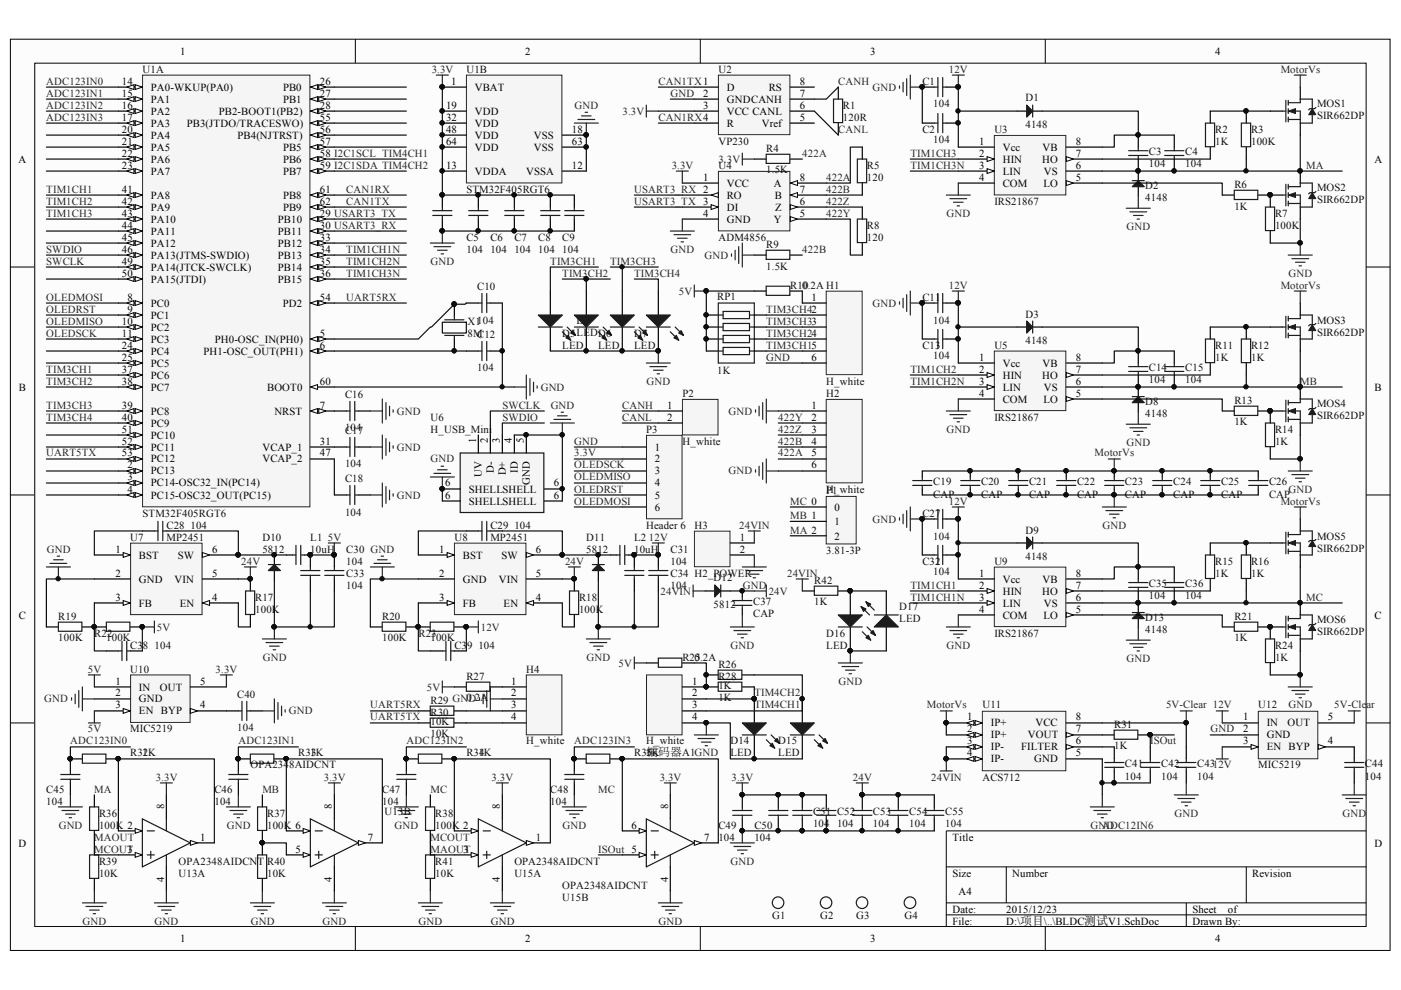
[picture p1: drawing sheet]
<svg xmlns="http://www.w3.org/2000/svg" width="297mm" height="210mm" viewBox="0 0 297 210" stroke-linecap="round" stroke-linejoin="round" font-family="sans-serif">
<defs><g id="words">
<text font-size="2.5" fill="#0e0e0e" x="137" y="160.4">编码器A1GND</text>
<g font-size="2.3">
<text x="38.2" y="11.6">1</text>
<text x="111.3" y="11.6">2</text>
<text x="184.5" y="11.6">3</text>
<text x="257.6" y="11.6">4</text>
<text x="25.8" y="18">14</text>
<text x="67.8" y="18">26</text>
<text x="95.7" y="18">1</text>
<text x="169.6" y="18">8</text>
<text x="25.8" y="20.5">15</text>
<text x="25.8" y="23">16</text>
<text x="32" y="19.2">PA0-WKUP(PA0)</text>
<text x="32" y="21.8">PA1</text>
<text x="60" y="19.2">PB0</text>
<text x="60" y="21.8">PB1</text>
<text x="67.8" y="20.5">27</text>
<text x="67.8" y="23">28</text>
<text x="94.6" y="23">19</text>
<text x="100.7" y="19.2">VBAT</text>
<text x="149.1" y="20.5">2</text>
<text x="149.1" y="23">3</text>
<text x="154.1" y="19.2">D</text>
<text x="154.1" y="21.8">GNDCANH</text>
<text x="163" y="19.2">RS</text>
<text x="169.6" y="23">6</text>
<text x="169.6" y="20.5">7</text>
<text x="25.8" y="25.6">17</text>
<text x="25.8" y="28.1">20</text>
<text x="32" y="24.3">PA2</text>
<text x="32" y="26.9">PA3</text>
<text x="32" y="29.4">PA4</text>
<text x="39.6" y="26.9">PB3(JTDO/TRACESWO)</text>
<text x="46.4" y="24.3">PB2-BOOT1(PB2)</text>
<text x="50.4" y="29.4">PB4(NJTRST)</text>
<text x="67.8" y="25.6">55</text>
<text x="67.8" y="28.1">56</text>
<text x="94.6" y="25.6">32</text>
<text x="94.6" y="28.1">48</text>
<text x="100.7" y="24.3">VDD</text>
<text x="100.7" y="26.9">VDD</text>
<text x="100.7" y="29.4">VDD</text>
<text x="113.2" y="29.4">VSS</text>
<text x="121.2" y="28.1">18</text>
<text x="154.1" y="24.3">VCC CANL</text>
<text x="154.1" y="26.9">R</text>
<text x="161.5" y="26.9">Vref</text>
<text x="169.6" y="25.6">5</text>
<text x="3.9" y="34.5">A</text>
<text x="25.8" y="30.7">21</text>
<text x="25.8" y="33.2">22</text>
<text x="25.8" y="35.7">23</text>
<text x="32" y="31.9">PA5</text>
<text x="32" y="34.5">PA6</text>
<text x="60" y="31.9">PB5</text>
<text x="60" y="34.5">PB6</text>
<text x="67.8" y="30.7">57</text>
<text x="67.8" y="33.2">58 I2C1SCL TIM4CH1</text>
<text x="67.8" y="35.7">59 I2C1SDA TIM4CH2</text>
<text x="94.6" y="35.7">13</text>
<text x="94.6" y="30.7">64</text>
<text x="100.7" y="31.9">VDD</text>
<text x="113.2" y="31.9">VSS</text>
<text x="121.2" y="35.7">12</text>
<text x="121.2" y="30.7">63</text>
<text x="207.6" y="30.7">1</text>
<text x="207.6" y="33.2">2</text>
<text x="207.6" y="35.7">3</text>
<text x="212.6" y="31.9">Vcc</text>
<text x="212.6" y="34.5">HIN</text>
<text x="221" y="34.5">HO</text>
<text x="221.1" y="31.9">VB</text>
<text x="228.1" y="30.7">8</text>
<text x="228.1" y="33.2">7</text>
<text x="228.1" y="35.7">6</text>
<text x="291.4" y="34.5">A</text>
<text x="25.8" y="40.8">41</text>
<text x="32" y="37">PA7</text>
<text x="60" y="37">PB7</text>
<text x="67.8" y="40.8">61</text>
<text x="100.7" y="37">VDDA</text>
<text x="111.6" y="37">VSSA</text>
<text x="149.1" y="38.3">1</text>
<text x="154.1" y="39.6">VCC</text>
<text x="164.1" y="39.6">A</text>
<text x="169.6" y="40.8">7</text>
<text x="169.6" y="38.3">8</text>
<text x="207.6" y="38.3">4</text>
<text x="212.6" y="37">LIN</text>
<text x="212.6" y="39.6">COM</text>
<text x="221.2" y="39.6">LO</text>
<text x="221.3" y="37">VS</text>
<text x="228.1" y="38.3">5</text>
<text x="25.8" y="43.4">42</text>
<text x="25.8" y="46">43</text>
<text x="32" y="42.1">PA8</text>
<text x="32" y="44.7">PA9</text>
<text x="32" y="47.3">PA10</text>
<text x="58.9" y="47.3">PB10</text>
<text x="60" y="42.1">PB8</text>
<text x="60" y="44.7">PB9</text>
<text x="67.8" y="46">29 USART3_TX</text>
<text x="67.8" y="43.4">62</text>
<text x="149.1" y="46">4</text>
<text x="154.1" y="42.1">RO</text>
<text x="154.1" y="44.7">DI</text>
<text x="154.1" y="47.3">GND</text>
<text x="164.1" y="47.3">Y</text>
<text x="164.3" y="42.1">B</text>
<text x="164.3" y="44.7">Z</text>
<text x="169.6" y="46">5</text>
<text x="169.6" y="43.4">6</text>
<text x="25.8" y="48.5">44</text>
<text x="25.8" y="51.1">45</text>
<text x="25.8" y="53.6">46</text>
<text x="32" y="49.8">PA11</text>
<text x="32" y="52.3">PA12</text>
<text x="58.9" y="49.8">PB11</text>
<text x="58.9" y="52.3">PB12</text>
<text x="67.8" y="48.5">30 USART3_RX</text>
<text x="67.8" y="51.1">33</text>
<text x="67.8" y="53.6">34</text>
<text x="25.8" y="56.1">49</text>
<text x="25.8" y="58.7">50</text>
<text x="32" y="54.9">PA13(JTMS-SWDIO)</text>
<text x="32" y="57.4">PA14(JTCK-SWCLK)</text>
<text x="32" y="60">PA15(JTDI)</text>
<text x="58.9" y="54.9">PB13</text>
<text x="58.9" y="57.4">PB14</text>
<text x="58.9" y="60">PB15</text>
<text x="67.8" y="56.1">35</text>
<text x="67.8" y="58.7">36</text>
<text x="27" y="63.8">8</text>
<text x="32" y="65">PC0</text>
<text x="59.9" y="65">PD2</text>
<text x="67.8" y="63.8">54</text>
<text x="172" y="63.8">1</text>
<text x="25.8" y="68.8">10</text>
<text x="25.8" y="71.4">11</text>
<text x="27" y="66.3">9</text>
<text x="32" y="67.6">PC1</text>
<text x="32" y="70.1">PC2</text>
<text x="67.8" y="71.4">5</text>
<text x="25.8" y="73.9">24</text>
<text x="25.8" y="76.5">25</text>
<text x="32" y="72.7">PC3</text>
<text x="32" y="75.2">PC4</text>
<text x="32" y="77.7">PC5</text>
<text x="43.2" y="75.2">PH1-OSC_OUT(PH1)</text>
<text x="45.6" y="72.7">PH0-OSC_IN(PH0)</text>
<text x="67.8" y="73.9">6</text>
<text x="172" y="76.5">6</text>
<text x="207.6" y="76.5">1</text>
<text x="212.6" y="77.7">Vcc</text>
<text x="221.1" y="77.7">VB</text>
<text x="228.1" y="76.5">8</text>
<text x="4" y="82.8">B</text>
<text x="25.8" y="79">37</text>
<text x="25.8" y="81.5">38</text>
<text x="32" y="80.3">PC6</text>
<text x="32" y="82.8">PC7</text>
<text x="56.6" y="82.8">BOOT0</text>
<text x="67.8" y="81.5">60</text>
<text x="207.6" y="79">2</text>
<text x="207.6" y="81.5">3</text>
<text x="212.6" y="80.3">HIN</text>
<text x="212.6" y="82.8">LIN</text>
<text x="221" y="80.3">HO</text>
<text x="221.3" y="82.8">VS</text>
<text x="228.1" y="79">7</text>
<text x="228.1" y="81.5">6</text>
<text x="291.4" y="82.8">B</text>
<text x="25.8" y="86.6">39</text>
<text x="25.8" y="89.2">40</text>
<text x="32" y="87.9">PC8</text>
<text x="58.2" y="87.9">NRST</text>
<text x="67.8" y="86.6">7</text>
<text x="141.5" y="89.2">2</text>
<text x="141.5" y="86.6">1</text>
<text x="172" y="89.2">2</text>
<text x="172" y="86.6">1</text>
<text x="207.6" y="84.1">4</text>
<text x="212.6" y="85.4">COM</text>
<text x="221.2" y="85.4">LO</text>
<text x="228.1" y="84.1">5</text>
<text x="25.8" y="91.7">51</text>
<text x="25.8" y="94.2">52</text>
<text x="32" y="90.4">PC9</text>
<text x="32" y="93">PC10</text>
<text x="32" y="95.5">PC11</text>
<text x="55.6" y="95.5">VCAP_1</text>
<text x="67.8" y="94.2">31</text>
<text x="100.9" y="94" transform="rotate(-90 100.9 94)">1</text>
<text x="103.5" y="94" transform="rotate(-90 103.5 94)">2</text>
<text x="106" y="94" transform="rotate(-90 106 94)">3</text>
<text x="108.5" y="94" transform="rotate(-90 108.5 94)">4</text>
<text x="111.1" y="94" transform="rotate(-90 111.1 94)">5</text>
<text x="138.9" y="95.5">1</text>
<text x="172" y="91.7">3</text>
<text x="172" y="94.2">4</text>
<text x="25.8" y="96.8">53</text>
<text x="27" y="99.3">2</text>
<text x="27" y="101.9">3</text>
<text x="32" y="100.6">PC13</text>
<text x="32" y="98.1">PC12</text>
<text x="55.6" y="98.1">VCAP_2</text>
<text x="67.8" y="96.8">47</text>
<text x="102.2" y="101.1" transform="rotate(-90 102.2 101.1)">UV</text>
<text x="104.7" y="100.3" transform="rotate(-90 104.7 100.3)">D-</text>
<text x="107.3" y="100.8" transform="rotate(-90 107.3 100.8)">D+</text>
<text x="109.8" y="100.3" transform="rotate(-90 109.8 100.3)">ID</text>
<text x="138.9" y="98.1">2</text>
<text x="138.9" y="100.6">3</text>
<text x="172" y="96.8">5</text>
<text x="172" y="99.3">6</text>
<text x="27" y="104.5">4</text>
<text x="32" y="103.1">PC14-OSC32_IN(PC14)</text>
<text x="32" y="105.8">PC15-OSC32_OUT(PC15)</text>
<text x="94.4" y="105.8">6</text>
<text x="94.4" y="103.1">6</text>
<text x="99.4" y="107">SHELLSHELL</text>
<text x="99.4" y="104.5">SHELLSHELL</text>
<text x="112.4" y="102.8" transform="rotate(-90 112.4 102.8)">GND</text>
<text x="117.4" y="105.8">6</text>
<text x="117.4" y="103.1">6</text>
<text x="138.9" y="103.1">4</text>
<text x="138.9" y="105.8">5</text>
<text x="138.9" y="108.3">6</text>
<text x="177" y="108.3">0</text>
<text x="177" y="111.4">1</text>
<text x="24.5" y="117.2">1</text>
<text x="29.5" y="118.5">BST</text>
<text x="37.7" y="118.5">SW</text>
<text x="45" y="117.2">6</text>
<text x="93.1" y="117.2">1</text>
<text x="98.1" y="118.5">BST</text>
<text x="106.3" y="118.5">SW</text>
<text x="113.6" y="117.2">6</text>
<text x="156.9" y="117.2">2</text>
<text x="156.9" y="114.7">1</text>
<text x="177" y="114.4">2</text>
<text x="24.5" y="122.3">2</text>
<text x="29.5" y="123.5">GND</text>
<text x="37" y="123.5">VIN</text>
<text x="45" y="122.3">5</text>
<text x="93.1" y="122.3">2</text>
<text x="98.1" y="123.5">GND</text>
<text x="105.7" y="123.5">VIN</text>
<text x="113.6" y="122.3">5</text>
<text x="207.6" y="122.3">1</text>
<text x="207.6" y="124.8">2</text>
<text x="212.6" y="123.5">Vcc</text>
<text x="221.1" y="123.5">VB</text>
<text x="228.1" y="122.3">8</text>
<text x="228.1" y="124.8">7</text>
<text x="4" y="131.2">C</text>
<text x="24.5" y="127.4">3</text>
<text x="29.5" y="128.6">FB</text>
<text x="38.1" y="128.6">EN</text>
<text x="45" y="127.4">4</text>
<text x="93.1" y="127.4">3</text>
<text x="98.1" y="128.6">FB</text>
<text x="106.8" y="128.6">EN</text>
<text x="113.6" y="127.4">4</text>
<text x="207.6" y="127.4">3</text>
<text x="207.6" y="129.9">4</text>
<text x="212.6" y="126.1">HIN</text>
<text x="212.6" y="128.6">LIN</text>
<text x="212.6" y="131.2">COM</text>
<text x="221" y="126.1">HO</text>
<text x="221.2" y="131.2">LO</text>
<text x="221.3" y="128.6">VS</text>
<text x="228.1" y="127.4">6</text>
<text x="228.1" y="129.9">5</text>
<text x="291.4" y="131.2">C</text>
<text x="24.5" y="145.1">1</text>
<text x="24.5" y="147.7">2</text>
<text x="29.5" y="146.4">IN</text>
<text x="29.5" y="148.9">GND</text>
<text x="33.9" y="146.4">OUT</text>
<text x="42.4" y="145.1">5</text>
<text x="108.4" y="147.7">2</text>
<text x="108.4" y="145.1">1</text>
<text x="146.7" y="147.7">2</text>
<text x="146.7" y="145.1">1</text>
<text x="24.5" y="150.2">3</text>
<text x="29.5" y="151.5">EN BYP</text>
<text x="42.4" y="150.2">4</text>
<text x="108.4" y="150.2">3</text>
<text x="108.4" y="152.8">4</text>
<text x="146.7" y="150.2">3</text>
<text x="146.7" y="152.8">4</text>
<text x="205.1" y="152.8">1</text>
<text x="205.1" y="155.3">2</text>
<text x="210.1" y="154">IP+</text>
<text x="219.5" y="154">VCC</text>
<text x="228.1" y="155.3">7</text>
<text x="228.1" y="152.8">8</text>
<text x="263.6" y="152.8">1</text>
<text x="263.6" y="155.3">2</text>
<text x="268.6" y="154">IN</text>
<text x="273" y="154">OUT</text>
<text x="281.5" y="152.8">5</text>
<text x="205.1" y="157.8">3</text>
<text x="205.1" y="160.4">4</text>
<text x="210.1" y="156.6">IP+</text>
<text x="210.1" y="159.1">IP-</text>
<text x="210.1" y="161.6">IP-</text>
<text x="216.5" y="159.1">FILTER</text>
<text x="217.9" y="156.6">VOUT</text>
<text x="219.3" y="161.6">GND</text>
<text x="228.1" y="160.4">5</text>
<text x="228.1" y="157.8">6</text>
<text x="263.6" y="157.8">3</text>
<text x="268.6" y="156.6">GND</text>
<text x="268.6" y="159.1">EN BYP</text>
<text x="281.5" y="157.8">4</text>
<text x="34.8" y="171.5" transform="rotate(-90 34.8 171.5)">8</text>
<text x="70.4" y="171.5" transform="rotate(-90 70.4 171.5)">8</text>
<text x="106" y="171.5" transform="rotate(-90 106 171.5)">8</text>
<text x="141.6" y="171.5" transform="rotate(-90 141.6 171.5)">8</text>
<text x="3.9" y="179.5">D</text>
<text x="42.4" y="178.2">1</text>
<text x="78" y="178.2">7</text>
<text x="113.6" y="178.2">1</text>
<text x="133.9" y="175.7">6</text>
<text x="149.3" y="178.2">7</text>
<text x="201.9" y="178.2">Title</text>
<text x="291.4" y="179.5">D</text>
<text x="27" y="180.8">3</text>
<text x="62.7" y="180.8">5</text>
<text x="98.2" y="180.8">3</text>
<text x="201.9" y="185.9">Size</text>
<text x="214.6" y="185.9">Number</text>
<text x="265.5" y="185.9">Revision</text>
<text x="34.8" y="187" transform="rotate(-90 34.8 187)">4</text>
<text x="70.4" y="187" transform="rotate(-90 70.4 187)">4</text>
<text x="106" y="187" transform="rotate(-90 106 187)">4</text>
<text x="141.6" y="187" transform="rotate(-90 141.6 187)">4</text>
<text x="203.2" y="189.7">A4</text>
<text x="201.9" y="193.5">Date:</text>
<text x="201.9" y="196">File:</text>
<text x="213.4" y="193.5">2015/12/23</text>
<text x="213.4" y="196">D:\项目\..\BLDC测试V1.SchDoc</text>
<text x="252.8" y="193.5">Sheet</text>
<text x="252.8" y="196">Drawn By:</text>
<text x="260.3" y="193.5">of</text>
<text x="38.2" y="199.8">1</text>
<text x="111.3" y="199.8">2</text>
<text x="184.5" y="199.8">3</text>
<text x="257.6" y="199.8">4</text>
</g>
<g font-size="2.3" fill="#262626">
<text x="9.8" y="18">ADC123IN0</text>
<text x="91.5" y="15.4">3.3V</text>
<text x="139.6" y="18">CAN1TX1</text>
<text x="177.7" y="18">CANH</text>
<text x="201.2" y="15.4">12V</text>
<text x="271.5" y="15.4">MotorVs</text>
<text x="9.8" y="20.5">ADC123IN1</text>
<text x="9.8" y="23">ADC123IN2</text>
<text x="121.8" y="23">GND</text>
<text x="142.2" y="20.5">GND</text>
<text x="185" y="19.2">GND</text>
<text x="9.8" y="25.6">ADC123IN3</text>
<text x="132" y="24.3">3.3V</text>
<text x="139.6" y="25.6">CAN1RX4</text>
<text x="177.7" y="28.1">CANL</text>
<text x="142.4" y="35.7">3.3V</text>
<text x="152.3" y="34.5">3.3V</text>
<text x="170.1" y="33.2">422A</text>
<text x="193" y="33.2">TIM1CH3</text>
<text x="193" y="35.7">TIM1CH3N</text>
<text x="276.9" y="35.7">MA</text>
<text x="9.8" y="40.8">TIM1CH1</text>
<text x="73.4" y="40.8">CAN1RX</text>
<text x="134.5" y="40.8">USART3_RX 2</text>
<text x="175.2" y="38.3">422A</text>
<text x="175.2" y="40.8">422B</text>
<text x="9.8" y="43.4">TIM1CH2</text>
<text x="9.8" y="46">TIM1CH3</text>
<text x="73.4" y="43.4">CAN1TX</text>
<text x="134.5" y="43.4">USART3_TX 3</text>
<text x="175.2" y="43.4">422Z</text>
<text x="175.2" y="46">422Y</text>
<text x="200.7" y="46">GND</text>
<text x="9.8" y="53.6">SWDIO</text>
<text x="73.4" y="53.6">TIM1CH1N</text>
<text x="142.2" y="53.6">GND</text>
<text x="170.1" y="53.6">422B</text>
<text x="238.8" y="48.8">GND</text>
<text x="9.8" y="56.1">SWCLK</text>
<text x="73.4" y="56.1">TIM1CH2N</text>
<text x="73.4" y="58.7">TIM1CH3N</text>
<text x="91.3" y="56.1">GND</text>
<text x="116.7" y="56.1">TIM3CH1</text>
<text x="119.2" y="58.7">TIM3CH2</text>
<text x="129.4" y="56.1">TIM3CH3</text>
<text x="134.5" y="58.7">TIM3CH4</text>
<text x="149.4" y="54.9">GND</text>
<text x="273.2" y="58.7">GND</text>
<text x="9.8" y="63.8">OLEDMOSI</text>
<text x="73.4" y="63.8">UART5RX</text>
<text x="143.9" y="62.5">5V</text>
<text x="185" y="65">GND</text>
<text x="201.2" y="61.2">12V</text>
<text x="271.5" y="61.2">MotorVs</text>
<text x="9.8" y="71.4">OLEDSCK</text>
<text x="9.8" y="68.8">OLEDMISO</text>
<text x="9.8" y="66.3">OLEDRST</text>
<text x="162.5" y="71.4">TIM3CH24</text>
<text x="162.5" y="68.8">TIM3CH33</text>
<text x="162.5" y="66.3">TIM3CH42</text>
<text x="162.5" y="73.9">TIM3CH15</text>
<text x="162.5" y="76.5">GND</text>
<text x="9.8" y="79">TIM3CH1</text>
<text x="9.8" y="81.5">TIM3CH2</text>
<text x="114.6" y="82.8">GND</text>
<text x="137.1" y="81.5">GND</text>
<text x="193" y="79">TIM1CH2</text>
<text x="193" y="81.5">TIM1CH2N</text>
<text x="275.7" y="81.5">MB</text>
<text x="9.8" y="86.6">TIM3CH3</text>
<text x="9.8" y="89.2">TIM3CH4</text>
<text x="84.2" y="87.9">GND</text>
<text x="106.5" y="86.6">SWCLK</text>
<text x="106.5" y="89.2">SWDIO</text>
<text x="116.8" y="86.6">GND</text>
<text x="131.9" y="86.6">CANH</text>
<text x="131.9" y="89.2">CANL</text>
<text x="154.4" y="87.9">GND</text>
<text x="165" y="89.2">422Y</text>
<text x="84.2" y="95.5">GND</text>
<text x="121.8" y="94.2">GND</text>
<text x="165" y="94.2">422B</text>
<text x="165" y="91.7">422Z</text>
<text x="200.7" y="91.7">GND</text>
<text x="238.8" y="94.5">GND</text>
<text x="9.8" y="96.8">UART5TX</text>
<text x="91.3" y="98.1">GND</text>
<text x="121.8" y="96.8">3.3V</text>
<text x="121.8" y="99.3">OLEDSCK</text>
<text x="121.8" y="101.9">OLEDMISO</text>
<text x="154.4" y="100.6">GND</text>
<text x="165" y="96.8">422A</text>
<text x="232.1" y="96.8">MotorVs</text>
<text x="84.2" y="105.8">GND</text>
<text x="121.8" y="104.5">OLEDRST</text>
<text x="121.8" y="107">OLEDMOSI</text>
<text x="167.6" y="107">MC 0</text>
<text x="201.2" y="107">12V</text>
<text x="271.5" y="107">MotorVs</text>
<text x="273.2" y="104.5">GND</text>
<text x="156.7" y="112.1">24VIN</text>
<text x="167.6" y="113.1">MA 2</text>
<text x="167.6" y="110.1">MB 1</text>
<text x="185" y="110.8">GND</text>
<text x="233.8" y="112.1">GND</text>
<text x="9.9" y="117.2">GND</text>
<text x="51.1" y="119.7">24V</text>
<text x="69.5" y="114.7">5V</text>
<text x="119.8" y="119.7">24V</text>
<text x="137.6" y="114.7">12V</text>
<text x="157.5" y="124.8">GND</text>
<text x="166.9" y="122.3">24VIN</text>
<text x="193" y="124.8">TIM1CH1</text>
<text x="140" y="126.1">24VIN</text>
<text x="163" y="126.1">24V</text>
<text x="193" y="127.4">TIM1CH1N</text>
<text x="276.9" y="127.4">MC</text>
<text x="33.3" y="133.7">5V</text>
<text x="101.9" y="133.7">12V</text>
<text x="154.9" y="137.5">GND</text>
<text x="200.7" y="137.5">GND</text>
<text x="18.6" y="142.6">5V</text>
<text x="45.7" y="142.6">3.3V</text>
<text x="55.7" y="140.1">GND</text>
<text x="124.4" y="140.1">GND</text>
<text x="131.1" y="141.3">5V</text>
<text x="238.8" y="140.3">GND</text>
<text x="9.4" y="148.9">GND</text>
<text x="90.5" y="146.4">5V</text>
<text x="159.9" y="147.7">TIM4CH2</text>
<text x="177.8" y="145.1">GND</text>
<text x="18.6" y="155.3">5V</text>
<text x="61.2" y="151.5">GND</text>
<text x="78.5" y="152.8">UART5TX</text>
<text x="78.5" y="150.2">UART5RX</text>
<text x="159.9" y="150.2">TIM4CH1</text>
<text x="196.5" y="150.2">MotorVs</text>
<text x="247.2" y="150.2">5V-Clear 12V</text>
<text x="256.6" y="155.3">GND</text>
<text x="273.2" y="150.2">GND</text>
<text x="282.9" y="150.2">5V-Clear</text>
<text x="14.9" y="157.8">ADC123IN0</text>
<text x="50.5" y="157.8">ADC123IN1</text>
<text x="86.2" y="157.8">ADC123IN2</text>
<text x="121.8" y="157.8">ADC123IN3</text>
<text x="243.8" y="157.8">ISOut</text>
<text x="33" y="165.5">3.3V</text>
<text x="68.7" y="165.5">3.3V</text>
<text x="104.2" y="165.5">3.3V</text>
<text x="139.9" y="165.5">3.3V</text>
<text x="155.1" y="165.5">3.3V</text>
<text x="180.8" y="165.5">24V</text>
<text x="197.4" y="165.5">24VIN</text>
<text x="20" y="168.1">MA</text>
<text x="55.6" y="168.1">MB</text>
<text x="91.3" y="168.1">MC</text>
<text x="126.8" y="168.1">MC</text>
<text x="249" y="173.2">GND</text>
<text x="284.6" y="173.2">GND</text>
<text x="12.4" y="175.7">GND</text>
<text x="20" y="178.2">MAOUT</text>
<text x="48.1" y="175.7">GND</text>
<text x="83.7" y="175.7">GND</text>
<text x="91.3" y="178.2">MCOUT</text>
<text x="119.3" y="175.7">GND</text>
<text x="231.2" y="175.7">GND</text>
<text x="233.7" y="175.7">ADC12IN6</text>
<text x="20" y="180.8">MCOUT</text>
<text x="91.3" y="180.8">MAOUT</text>
<text x="126.8" y="180.8">ISOut 5</text>
<text x="154.9" y="183.3">GND</text>
<text x="17.5" y="196">GND</text>
<text x="32.8" y="196">GND</text>
<text x="53.2" y="196">GND</text>
<text x="68.4" y="196">GND</text>
<text x="88.7" y="196">GND</text>
<text x="104.1" y="196">GND</text>
<text x="139.6" y="196">GND</text>
</g>
<g font-size="2.3" fill="#0e0e0e">
<text x="30.2" y="15.4">U1A</text>
<text x="98.9" y="15.4">U1B</text>
<text x="152.3" y="15.4">U2</text>
<text x="195.6" y="18">C1</text>
<text x="178.7" y="23">R1</text>
<text x="197.9" y="22.8">104</text>
<text x="217.4" y="21.5">D1</text>
<text x="279.2" y="22.8">MOS1</text>
<text x="178.7" y="25.6">120R</text>
<text x="195.6" y="28.1">C2</text>
<text x="210.8" y="28.1">U3</text>
<text x="217.4" y="27.1">4148</text>
<text x="257.6" y="28.1">R2</text>
<text x="265.3" y="28.1">R3</text>
<text x="279.2" y="25.3">SIR662DP</text>
<text x="152.3" y="30.7">VP230</text>
<text x="152.3" y="35.7">U4</text>
<text x="162.5" y="32.2">R4</text>
<text x="183.8" y="35.7">R5</text>
<text x="197.9" y="30.4">104</text>
<text x="243.6" y="32.9">C3</text>
<text x="243.6" y="35.5">104</text>
<text x="251.3" y="32.9">C4</text>
<text x="251.3" y="35.5">104</text>
<text x="257.6" y="30.7">1K</text>
<text x="265.3" y="30.7">100K</text>
<text x="98.9" y="40.8">STM32F405RGT6</text>
<text x="162.5" y="36.8">1.5K</text>
<text x="183.8" y="38.3">120</text>
<text x="242.8" y="40.1">D2</text>
<text x="261.7" y="39.8">R6</text>
<text x="279.2" y="40.6">MOS2</text>
<text x="210.8" y="43.4">IRS21867</text>
<text x="242.8" y="42.6">4148</text>
<text x="261.7" y="44.5">1K</text>
<text x="270.3" y="46">R7</text>
<text x="279.2" y="43.1">SIR662DP</text>
<text x="98.9" y="51.1">C5</text>
<text x="98.9" y="53.6">104</text>
<text x="104" y="51.1">C6</text>
<text x="104" y="53.6">104</text>
<text x="109.1" y="51.1">C7</text>
<text x="109.1" y="53.6">104</text>
<text x="114.1" y="51.1">C8</text>
<text x="114.1" y="53.6">104</text>
<text x="119.2" y="51.1">C9</text>
<text x="119.2" y="53.6">104</text>
<text x="152.3" y="51.1">ADM4856</text>
<text x="162.5" y="52.6">R9</text>
<text x="183.8" y="48.5">R8</text>
<text x="183.8" y="51.1">120</text>
<text x="270.3" y="48.5">100K</text>
<text x="162.5" y="57.2">1.5K</text>
<text x="101.2" y="61.5">C10</text>
<text x="152.1" y="63.5">RP1</text>
<text x="167.6" y="61.2">R10</text>
<text x="170.1" y="61.2">0.2A H1</text>
<text x="195.6" y="63.8">C11</text>
<text x="99.1" y="71.4">8M</text>
<text x="99.1" y="68.8">X1104</text>
<text x="101.2" y="71.6">C12</text>
<text x="119.2" y="71.4">D5LEDD6</text>
<text x="122.3" y="68.6">D4</text>
<text x="134.5" y="71.4">D7</text>
<text x="197.9" y="68.6">104</text>
<text x="217.4" y="67.3">D3</text>
<text x="279.2" y="68.6">MOS3</text>
<text x="279.2" y="71.1">SIR662DP</text>
<text x="119.2" y="73.9">LED</text>
<text x="126.8" y="73.9">LED</text>
<text x="134.5" y="73.9">LED</text>
<text x="195.6" y="73.9">C13</text>
<text x="197.9" y="76.2">104</text>
<text x="210.8" y="73.9">U5</text>
<text x="217.4" y="72.9">4148</text>
<text x="257.6" y="73.9">R11</text>
<text x="257.6" y="76.5">1K</text>
<text x="265.3" y="73.9">R12</text>
<text x="265.3" y="76.5">1K</text>
<text x="101.2" y="78.8">104</text>
<text x="152.1" y="79.3">1K</text>
<text x="175.2" y="81.5">H_white</text>
<text x="243.6" y="78.8">C14</text>
<text x="243.6" y="81.3">104</text>
<text x="251.3" y="78.8">C15</text>
<text x="251.3" y="81.3">104</text>
<text x="73.2" y="84.3">C16</text>
<text x="91.3" y="89.2">U6</text>
<text x="144.7" y="84.1">P2</text>
<text x="175.2" y="84.1">H2</text>
<text x="210.8" y="89.2">IRS21867</text>
<text x="242.8" y="85.9">D8</text>
<text x="242.8" y="88.4">4148</text>
<text x="261.7" y="85.6">R13</text>
<text x="279.2" y="86.4">MOS4</text>
<text x="279.2" y="88.9">SIR662DP</text>
<text x="73.2" y="91.5">104</text>
<text x="73.2" y="92">C17</text>
<text x="91.3" y="91.7">H_USB_Mini</text>
<text x="137" y="91.7">P3</text>
<text x="144.7" y="94.2">H_white</text>
<text x="261.7" y="90.2">1K</text>
<text x="270.3" y="91.7">R14</text>
<text x="270.3" y="94.2">1K</text>
<text x="73.2" y="99.1">104</text>
<text x="73.2" y="102.1">C18</text>
<text x="175.2" y="104.5">H_white</text>
<text x="175.2" y="104.7">P1</text>
<text x="197.9" y="102.9">C19</text>
<text x="197.9" y="105.5">CAP</text>
<text x="208" y="102.9">C20</text>
<text x="208" y="105.5">CAP</text>
<text x="218.2" y="102.9">C21</text>
<text x="218.2" y="105.5">CAP</text>
<text x="228.3" y="102.9">C22</text>
<text x="228.3" y="105.5">CAP</text>
<text x="238.5" y="102.9">C23</text>
<text x="238.5" y="105.5">CAP</text>
<text x="248.8" y="102.9">C24</text>
<text x="248.8" y="105.5">CAP</text>
<text x="258.9" y="102.9">C25</text>
<text x="258.9" y="105.5">CAP</text>
<text x="269.1" y="102.9">C26</text>
<text x="269.1" y="105.5">CAP</text>
<text x="30.2" y="109.6">STM32F405RGT6</text>
<text x="35.3" y="112.1">C28</text>
<text x="40.4" y="112.1">104</text>
<text x="73.2" y="109.3">104</text>
<text x="104" y="112.1">C29</text>
<text x="109.1" y="112.1">104</text>
<text x="137" y="112.1">Header 6</text>
<text x="147.2" y="112.1">H3</text>
<text x="195.6" y="109.6">C27</text>
<text x="217.4" y="113.1">D9</text>
<text x="27.6" y="114.7">U7</text>
<text x="35.3" y="114.7">MP2451</text>
<text x="55.6" y="114.7">D10</text>
<text x="55.6" y="117.2">5812</text>
<text x="65.8" y="114.7">L1</text>
<text x="65.8" y="117.2">10uH</text>
<text x="73.4" y="117.2">C30 GND</text>
<text x="73.4" y="119.7">104</text>
<text x="96.4" y="114.7">U8</text>
<text x="104" y="114.7">MP2451</text>
<text x="124.3" y="114.7">D11</text>
<text x="124.3" y="117.2">5812</text>
<text x="134.5" y="114.7">L2</text>
<text x="134.5" y="117.2">10uH</text>
<text x="142.2" y="117.2">C31</text>
<text x="142.2" y="119.7">104</text>
<text x="175.2" y="117.4">3.81-3P</text>
<text x="195.6" y="119.7">C32</text>
<text x="197.9" y="114.4">104</text>
<text x="210.8" y="119.7">U9</text>
<text x="217.4" y="118.7">4148</text>
<text x="257.6" y="119.7">R15</text>
<text x="265.3" y="119.7">R16</text>
<text x="279.2" y="114.4">MOS5</text>
<text x="279.2" y="116.9">SIR662DP</text>
<text x="73.4" y="122.3">C33</text>
<text x="73.4" y="124.8">104</text>
<text x="142.2" y="122.3">C34 H2_POWER</text>
<text x="142.2" y="124.8">104</text>
<text x="151.3" y="123.3">D12</text>
<text x="172.6" y="123.8">R42</text>
<text x="197.9" y="122">104</text>
<text x="243.6" y="124.6">C35</text>
<text x="251.3" y="124.6">C36</text>
<text x="257.6" y="122.3">1K</text>
<text x="265.3" y="122.3">1K</text>
<text x="12.4" y="131.4">R19</text>
<text x="54.1" y="127.4">R17</text>
<text x="54.1" y="129.9">100K</text>
<text x="81" y="131.4">R20</text>
<text x="122.8" y="127.4">R18</text>
<text x="122.8" y="129.9">100K</text>
<text x="151.3" y="128.9">5812</text>
<text x="159.7" y="128.4">C37</text>
<text x="159.7" y="130.9">CAP</text>
<text x="172.6" y="128.4">1K</text>
<text x="190.7" y="129.4">D17</text>
<text x="190.7" y="131.9">LED</text>
<text x="242.8" y="131.7">D13</text>
<text x="243.6" y="127.1">104</text>
<text x="251.3" y="127.1">104</text>
<text x="261.7" y="131.4">R21</text>
<text x="12.4" y="136">100K</text>
<text x="20" y="135">R22</text>
<text x="22.5" y="136">100K</text>
<text x="27.6" y="137.5">C38</text>
<text x="32.8" y="137.5">104</text>
<text x="81" y="136">100K</text>
<text x="88.7" y="135">R23</text>
<text x="91.3" y="136">100K</text>
<text x="96.4" y="137.5">C39</text>
<text x="101.4" y="137.5">104</text>
<text x="175.2" y="135">D16</text>
<text x="175.2" y="137.5">LED</text>
<text x="210.8" y="135">IRS21867</text>
<text x="242.8" y="134.2">4148</text>
<text x="261.7" y="136">1K</text>
<text x="270.3" y="137.5">R24</text>
<text x="279.2" y="132.2">MOS6</text>
<text x="279.2" y="134.7">SIR662DP</text>
<text x="27.6" y="142.6">U10</text>
<text x="111.6" y="142.6">H4</text>
<text x="144.7" y="140.1">R25</text>
<text x="147.2" y="140.1">0.2A</text>
<text x="152.3" y="141.6">R26</text>
<text x="270.3" y="140.1">1K</text>
<text x="50.3" y="147.9">C40</text>
<text x="91.3" y="149.2">R29 GND</text>
<text x="98.9" y="144.1">R27</text>
<text x="98.9" y="148.7">0.2A</text>
<text x="152.3" y="146.1">1K</text>
<text x="152.3" y="144.1">R28</text>
<text x="152.3" y="148.7">1K</text>
<text x="27.6" y="155.3">MIC5219</text>
<text x="50.3" y="155">104</text>
<text x="91.3" y="153.8">10K</text>
<text x="91.3" y="151.7">R30</text>
<text x="208.3" y="150.2">U11</text>
<text x="236.2" y="154.3">R31</text>
<text x="266.8" y="150.2">U12</text>
<text x="27.6" y="160.4">R32</text>
<text x="30.2" y="160.4">1K</text>
<text x="63.2" y="160.4">R33</text>
<text x="65.8" y="160.4">1K</text>
<text x="91.3" y="156.3">10K</text>
<text x="98.9" y="160.4">R34</text>
<text x="101.4" y="160.4">1K</text>
<text x="111.6" y="157.8">H_white</text>
<text x="134.5" y="160.4">R35</text>
<text x="137" y="160.4">1K</text>
<text x="137" y="157.8">H_white</text>
<text x="154.9" y="157.8">D14</text>
<text x="154.9" y="160.4">LED</text>
<text x="165" y="157.8">D15</text>
<text x="165" y="160.4">LED</text>
<text x="236.2" y="158.8">1K</text>
<text x="53.1" y="162.9">OPA2348AIDCNT</text>
<text x="208.3" y="165.5">ACS712</text>
<text x="238.5" y="162.7">C41</text>
<text x="238.5" y="165.3">104</text>
<text x="246.2" y="162.7">C42</text>
<text x="246.2" y="165.3">104</text>
<text x="253.8" y="162.7">C4312V</text>
<text x="253.8" y="165.3">104</text>
<text x="266.8" y="162.9">MIC5219</text>
<text x="289.4" y="162.7">C44</text>
<text x="289.4" y="165.3">104</text>
<text x="9.8" y="168.1">C45</text>
<text x="9.8" y="170.6">104</text>
<text x="21" y="173.2">R36</text>
<text x="45.5" y="168.1">C46</text>
<text x="45.5" y="170.6">104</text>
<text x="56.6" y="173.2">R37</text>
<text x="81" y="168.1">C47</text>
<text x="81" y="170.6">104</text>
<text x="81.5" y="172.9">U13B</text>
<text x="92.3" y="173.2">R38</text>
<text x="116.7" y="168.1">C48</text>
<text x="116.7" y="170.6">104</text>
<text x="172.4" y="172.9">C51 C52</text>
<text x="185.1" y="172.9">C53</text>
<text x="192.8" y="172.9">C54</text>
<text x="200.4" y="172.9">C55</text>
<text x="21" y="175.7">100K 2</text>
<text x="56.6" y="175.7">100K 6</text>
<text x="92.3" y="175.7">100K 2</text>
<text x="152.3" y="175.7">C49</text>
<text x="152.3" y="178.2">104</text>
<text x="159.9" y="175.7">C50</text>
<text x="159.9" y="178.2">104</text>
<text x="172.4" y="175.4">104</text>
<text x="177.5" y="175.4">104</text>
<text x="185.1" y="175.4">104</text>
<text x="192.8" y="175.4">104</text>
<text x="200.4" y="175.4">104</text>
<text x="21" y="183.3">R39</text>
<text x="21" y="185.9">10K</text>
<text x="37.8" y="185.9">U13A</text>
<text x="37.8" y="183.3">OPA2348AIDCNT</text>
<text x="56.6" y="183.3">R40</text>
<text x="56.6" y="185.9">10K</text>
<text x="92.3" y="183.3">R41</text>
<text x="92.3" y="185.9">10K</text>
<text x="109.1" y="185.9">U15A</text>
<text x="109.1" y="183.3">OPA2348AIDCNT</text>
<text x="119.2" y="190.9">U15B</text>
<text x="119.2" y="188.4">OPA2348AIDCNT</text>
<text x="163.7" y="194.7">G1</text>
<text x="173.9" y="194.7">G2</text>
<text x="181.5" y="194.7">G3</text>
<text x="191.8" y="194.7">G4</text>
</g>
</g></defs>
<path d="M2.3 8.4h292.4v193.1h-292.4z" fill="#fcfcfc"/>
<path d="M2.2 8.3h292.5v193.2h-292.5z" fill="none" stroke="#000" stroke-width=".21"/>
<path d="M7.5 13.5h282.1v182.9h-282.1z" fill="#fcfcfc"/>
<g fill="none" stroke="#000" stroke-width=".21">
<path d="M7.4 13.4h282.2v183h-282.2zM75.3 8.3v5.1M148.5 8.3v5.1M221.6 8.3v5.1M2.2 56.6h5.1M289.7 56.6h5.1M2.2 104.9h5.1M289.7 104.9h5.1M2.2 153.3h5.1M289.7 153.3h5.1M289.7 176.2h-89.1v20.3M75.3 196.5v5.1"/>
<path d="M148.5 196.5v5.1M200.6 183.8h89.1M200.6 191.4h89.1M200.6 194h89.1M213.4 183.8v7.6M221.6 196.5v5.1M251.5 191.4v5.1M264.2 183.8v7.6"/>
</g>
<path d="M30.3 16h35.4v91.5h-35.4z" fill="#f5f5f5"/>
<path d="M30.2 15.9h35.5v91.6h-35.5z" fill="none" stroke="#262626" stroke-width=".21"/>
<path d="M25.1 18.5h5.1" fill="none" stroke="#000" stroke-width=".25"/>
<g fill="#fcfcfc" stroke="#000" stroke-width=".21">
<path d="M28.7 18l1.5 .5-1.5 .5z"/>
<path d="M26.9 18.5l1.5-.5v1z"/>
</g>
<path d="M25.1 21h5.1" fill="none" stroke="#000" stroke-width=".25"/>
<g fill="#fcfcfc" stroke="#000" stroke-width=".21">
<path d="M28.7 20.5l1.5 .5-1.5 .5z"/>
<path d="M26.9 21l1.5-.5v1z"/>
</g>
<path d="M25.1 23.6h5.1" fill="none" stroke="#000" stroke-width=".25"/>
<g fill="#fcfcfc" stroke="#000" stroke-width=".21">
<path d="M28.7 23l1.5 .6-1.5 .5z"/>
<path d="M26.9 23.6l1.5-.6v1.1z"/>
</g>
<path d="M25.1 26.1h5.1" fill="none" stroke="#000" stroke-width=".25"/>
<g fill="#fcfcfc" stroke="#000" stroke-width=".21">
<path d="M28.7 25.6l1.5 .5-1.5 .5z"/>
<path d="M26.9 26.1l1.5-.5v1z"/>
</g>
<path d="M25.1 28.6h5.1" fill="none" stroke="#000" stroke-width=".25"/>
<g fill="#fcfcfc" stroke="#000" stroke-width=".21">
<path d="M28.7 28.1l1.5 .5-1.5 .6z"/>
<path d="M26.9 28.6l1.5-.5v1.1z"/>
</g>
<path d="M25.1 31.2h5.1" fill="none" stroke="#000" stroke-width=".25"/>
<g fill="#fcfcfc" stroke="#000" stroke-width=".21">
<path d="M28.7 30.7l1.5 .5-1.5 .5z"/>
<path d="M26.9 31.2l1.5-.5v1z"/>
</g>
<path d="M25.1 33.7h5.1" fill="none" stroke="#000" stroke-width=".25"/>
<g fill="#fcfcfc" stroke="#000" stroke-width=".21">
<path d="M28.7 33.2l1.5 .5-1.5 .5z"/>
<path d="M26.9 33.7l1.5-.5v1z"/>
</g>
<path d="M25.1 36.3h5.1" fill="none" stroke="#000" stroke-width=".25"/>
<g fill="#fcfcfc" stroke="#000" stroke-width=".21">
<path d="M28.7 35.8l1.5 .5-1.5 .5z"/>
<path d="M26.9 36.3l1.5-.5v1z"/>
</g>
<path d="M65.8 18.5h5.1" fill="none" stroke="#000" stroke-width=".25"/>
<g fill="#fcfcfc" stroke="#000" stroke-width=".21">
<path d="M65.8 18.5l1.5-.5v1z"/>
<path d="M67.6 18l1.5 .5-1.5 .5z"/>
</g>
<path d="M65.8 21h5.1" fill="none" stroke="#000" stroke-width=".25"/>
<g fill="#fcfcfc" stroke="#000" stroke-width=".21">
<path d="M65.8 21l1.5-.5v1z"/>
<path d="M67.6 20.5l1.5 .5-1.5 .5z"/>
</g>
<path d="M65.8 23.6h5.1" fill="none" stroke="#000" stroke-width=".25"/>
<g fill="#fcfcfc" stroke="#000" stroke-width=".21">
<path d="M65.8 23.6l1.5-.6v1.1z"/>
<path d="M67.6 23l1.5 .6-1.5 .5z"/>
</g>
<path d="M65.8 46.4h5.1" fill="none" stroke="#000" stroke-width=".25"/>
<g fill="#fcfcfc" stroke="#000" stroke-width=".21">
<path d="M65.8 46.4l1.5-.5v1.1z"/>
<path d="M67.6 45.9l1.5 .5-1.5 .6z"/>
</g>
<path d="M65.8 49h5.1" fill="none" stroke="#000" stroke-width=".25"/>
<g fill="#fcfcfc" stroke="#000" stroke-width=".21">
<path d="M65.8 49l1.5-.5v1z"/>
<path d="M67.6 48.5l1.5 .5-1.5 .5z"/>
</g>
<path d="M65.8 51.5h5.1" fill="none" stroke="#000" stroke-width=".25"/>
<g fill="#fcfcfc" stroke="#000" stroke-width=".21">
<path d="M65.8 51.5l1.5-.5v1z"/>
<path d="M67.6 51l1.5 .5-1.5 .5z"/>
</g>
<path d="M65.8 54.1h5.1" fill="none" stroke="#000" stroke-width=".25"/>
<g fill="#fcfcfc" stroke="#000" stroke-width=".21">
<path d="M65.8 54.1l1.5-.5v1z"/>
<path d="M67.6 53.6l1.5 .5-1.5 .5z"/>
</g>
<path d="M65.8 56.6h5.1" fill="none" stroke="#000" stroke-width=".25"/>
<g fill="#fcfcfc" stroke="#000" stroke-width=".21">
<path d="M65.8 56.6l1.5-.5v1z"/>
<path d="M67.6 56.1l1.5 .5-1.5 .5z"/>
</g>
<path d="M65.8 59.2h5.1" fill="none" stroke="#000" stroke-width=".25"/>
<g fill="#fcfcfc" stroke="#000" stroke-width=".21">
<path d="M65.8 59.2l1.5-.5v1z"/>
<path d="M67.6 58.7l1.5 .5-1.5 .5z"/>
</g>
<path d="M25.1 41.4h5.1" fill="none" stroke="#000" stroke-width=".25"/>
<g fill="#fcfcfc" stroke="#000" stroke-width=".21">
<path d="M28.7 40.8l1.5 .6-1.5 .5z"/>
<path d="M26.9 41.4l1.5-.6v1.1z"/>
</g>
<path d="M25.1 43.9h5.1" fill="none" stroke="#000" stroke-width=".25"/>
<g fill="#fcfcfc" stroke="#000" stroke-width=".21">
<path d="M28.7 43.4l1.5 .5-1.5 .5z"/>
<path d="M26.9 43.9l1.5-.5v1z"/>
</g>
<path d="M25.1 46.4h5.1" fill="none" stroke="#000" stroke-width=".25"/>
<g fill="#fcfcfc" stroke="#000" stroke-width=".21">
<path d="M28.7 45.9l1.5 .5-1.5 .6z"/>
<path d="M26.9 46.4l1.5-.5v1.1z"/>
</g>
<path d="M25.1 49h5.1" fill="none" stroke="#000" stroke-width=".25"/>
<g fill="#fcfcfc" stroke="#000" stroke-width=".21">
<path d="M28.7 48.5l1.5 .5-1.5 .5z"/>
<path d="M26.9 49l1.5-.5v1z"/>
</g>
<path d="M25.1 51.5h5.1" fill="none" stroke="#000" stroke-width=".25"/>
<g fill="#fcfcfc" stroke="#000" stroke-width=".21">
<path d="M28.7 51l1.5 .5-1.5 .5z"/>
<path d="M26.9 51.5l1.5-.5v1z"/>
</g>
<path d="M25.1 54.1h5.1" fill="none" stroke="#000" stroke-width=".25"/>
<g fill="#fcfcfc" stroke="#000" stroke-width=".21">
<path d="M28.7 53.6l1.5 .5-1.5 .5z"/>
<path d="M26.9 54.1l1.5-.5v1z"/>
</g>
<path d="M25.1 56.6h5.1" fill="none" stroke="#000" stroke-width=".25"/>
<g fill="#fcfcfc" stroke="#000" stroke-width=".21">
<path d="M28.7 56.1l1.5 .5-1.5 .5z"/>
<path d="M26.9 56.6l1.5-.5v1z"/>
</g>
<path d="M25.1 59.2h5.1" fill="none" stroke="#000" stroke-width=".25"/>
<g fill="#fcfcfc" stroke="#000" stroke-width=".21">
<path d="M28.7 58.7l1.5 .5-1.5 .5z"/>
<path d="M26.9 59.2l1.5-.5v1z"/>
</g>
<path d="M65.8 26.1h5.1" fill="none" stroke="#000" stroke-width=".25"/>
<g fill="#fcfcfc" stroke="#000" stroke-width=".21">
<path d="M65.8 26.1l1.5-.5v1z"/>
<path d="M67.6 25.6l1.5 .5-1.5 .5z"/>
</g>
<path d="M65.8 28.6h5.1" fill="none" stroke="#000" stroke-width=".25"/>
<g fill="#fcfcfc" stroke="#000" stroke-width=".21">
<path d="M65.8 28.6l1.5-.5v1.1z"/>
<path d="M67.6 28.1l1.5 .5-1.5 .6z"/>
</g>
<path d="M65.8 31.2h5.1" fill="none" stroke="#000" stroke-width=".25"/>
<g fill="#fcfcfc" stroke="#000" stroke-width=".21">
<path d="M65.8 31.2l1.5-.5v1z"/>
<path d="M67.6 30.7l1.5 .5-1.5 .5z"/>
</g>
<path d="M65.8 33.7h5.1" fill="none" stroke="#000" stroke-width=".25"/>
<g fill="#fcfcfc" stroke="#000" stroke-width=".21">
<path d="M65.8 33.7l1.5-.5v1z"/>
<path d="M67.6 33.2l1.5 .5-1.5 .5z"/>
</g>
<path d="M65.8 36.3h5.1" fill="none" stroke="#000" stroke-width=".25"/>
<g fill="#fcfcfc" stroke="#000" stroke-width=".21">
<path d="M65.8 36.3l1.5-.5v1z"/>
<path d="M67.6 35.8l1.5 .5-1.5 .5z"/>
</g>
<path d="M65.8 41.4h5.1" fill="none" stroke="#000" stroke-width=".25"/>
<g fill="#fcfcfc" stroke="#000" stroke-width=".21">
<path d="M65.8 41.4l1.5-.6v1.1z"/>
<path d="M67.6 40.8l1.5 .6-1.5 .5z"/>
</g>
<path d="M65.8 43.9h5.1" fill="none" stroke="#000" stroke-width=".25"/>
<g fill="#fcfcfc" stroke="#000" stroke-width=".21">
<path d="M65.8 43.9l1.5-.5v1z"/>
<path d="M67.6 43.4l1.5 .5-1.5 .5z"/>
</g>
<path d="M25.1 99.9h5.1" fill="none" stroke="#000" stroke-width=".25"/>
<g fill="#fcfcfc" stroke="#000" stroke-width=".21">
<path d="M28.7 99.4l1.5 .5-1.5 .5z"/>
<path d="M26.9 99.9l1.5-.5v1z"/>
</g>
<path d="M25.1 102.4h5.1" fill="none" stroke="#000" stroke-width=".25"/>
<g fill="#fcfcfc" stroke="#000" stroke-width=".21">
<path d="M28.7 101.9l1.5 .5-1.5 .5z"/>
<path d="M26.9 102.4l1.5-.5v1z"/>
</g>
<path d="M25.1 104.9h5.1" fill="none" stroke="#000" stroke-width=".25"/>
<g fill="#fcfcfc" stroke="#000" stroke-width=".21">
<path d="M28.7 104.4l1.5 .5-1.5 .6z"/>
<path d="M26.9 104.9l1.5-.5v1.1z"/>
</g>
<path d="M25.1 64.2h5.1" fill="none" stroke="#000" stroke-width=".25"/>
<g fill="#fcfcfc" stroke="#000" stroke-width=".21">
<path d="M28.7 63.7l1.5 .5-1.5 .6z"/>
<path d="M26.9 64.2l1.5-.5v1.1z"/>
</g>
<path d="M25.1 66.8h5.1" fill="none" stroke="#000" stroke-width=".25"/>
<g fill="#fcfcfc" stroke="#000" stroke-width=".21">
<path d="M28.7 66.3l1.5 .5-1.5 .5z"/>
<path d="M26.9 66.8l1.5-.5v1z"/>
</g>
<path d="M25.1 69.3h5.1" fill="none" stroke="#000" stroke-width=".25"/>
<g fill="#fcfcfc" stroke="#000" stroke-width=".21">
<path d="M28.7 68.8l1.5 .5-1.5 .5z"/>
<path d="M26.9 69.3l1.5-.5v1z"/>
</g>
<path d="M25.1 71.9h5.1" fill="none" stroke="#000" stroke-width=".25"/>
<g fill="#fcfcfc" stroke="#000" stroke-width=".21">
<path d="M28.7 71.4l1.5 .5-1.5 .5z"/>
<path d="M26.9 71.9l1.5-.5v1z"/>
</g>
<path d="M25.1 74.4h5.1" fill="none" stroke="#000" stroke-width=".25"/>
<g fill="#fcfcfc" stroke="#000" stroke-width=".21">
<path d="M28.7 73.9l1.5 .5-1.5 .5z"/>
<path d="M26.9 74.4l1.5-.5v1z"/>
</g>
<path d="M25.1 77h5.1" fill="none" stroke="#000" stroke-width=".25"/>
<g fill="#fcfcfc" stroke="#000" stroke-width=".21">
<path d="M28.7 76.5l1.5 .5-1.5 .5z"/>
<path d="M26.9 77l1.5-.5v1z"/>
</g>
<path d="M25.1 79.5h5.1" fill="none" stroke="#000" stroke-width=".25"/>
<g fill="#fcfcfc" stroke="#000" stroke-width=".21">
<path d="M28.7 79l1.5 .5-1.5 .5z"/>
<path d="M26.9 79.5l1.5-.5v1z"/>
</g>
<path d="M25.1 82.1h5.1" fill="none" stroke="#000" stroke-width=".25"/>
<g fill="#fcfcfc" stroke="#000" stroke-width=".21">
<path d="M28.7 81.5l1.5 .6-1.5 .5z"/>
<path d="M26.9 82.1l1.5-.6v1.1z"/>
</g>
<path d="M25.1 87.1h5.1" fill="none" stroke="#000" stroke-width=".25"/>
<g fill="#fcfcfc" stroke="#000" stroke-width=".21">
<path d="M28.7 86.6l1.5 .5-1.5 .6z"/>
<path d="M26.9 87.1l1.5-.5v1.1z"/>
</g>
<path d="M25.1 89.7h5.1" fill="none" stroke="#000" stroke-width=".25"/>
<g fill="#fcfcfc" stroke="#000" stroke-width=".21">
<path d="M28.7 89.2l1.5 .5-1.5 .5z"/>
<path d="M26.9 89.7l1.5-.5v1z"/>
</g>
<path d="M25.1 92.2h5.1" fill="none" stroke="#000" stroke-width=".25"/>
<g fill="#fcfcfc" stroke="#000" stroke-width=".21">
<path d="M28.7 91.7l1.5 .5-1.5 .5z"/>
<path d="M26.9 92.2l1.5-.5v1z"/>
</g>
<path d="M25.1 94.8h5.1" fill="none" stroke="#000" stroke-width=".25"/>
<g fill="#fcfcfc" stroke="#000" stroke-width=".21">
<path d="M28.7 94.3l1.5 .5-1.5 .5z"/>
<path d="M26.9 94.8l1.5-.5v1z"/>
</g>
<path d="M25.1 97.3h5.1" fill="none" stroke="#000" stroke-width=".25"/>
<g fill="#fcfcfc" stroke="#000" stroke-width=".21">
<path d="M28.7 96.8l1.5 .5-1.5 .5z"/>
<path d="M26.9 97.3l1.5-.5v1z"/>
</g>
<path d="M65.8 64.2h5.1" fill="none" stroke="#000" stroke-width=".25"/>
<g fill="#fcfcfc" stroke="#000" stroke-width=".21">
<path d="M65.8 64.2l1.5-.5v1.1z"/>
<path d="M67.6 63.7l1.5 .5-1.5 .6z"/>
</g>
<path d="M65.8 71.9h5.1" fill="none" stroke="#000" stroke-width=".25"/>
<g fill="#fcfcfc" stroke="#000" stroke-width=".21">
<path d="M65.8 71.9l1.5-.5v1z"/>
<path d="M67.6 71.4l1.5 .5-1.5 .5z"/>
</g>
<path d="M65.8 74.4h5.1" fill="none" stroke="#000" stroke-width=".25"/>
<g fill="#fcfcfc" stroke="#000" stroke-width=".21">
<path d="M65.8 74.4l1.5-.5v1z"/>
<path d="M67.6 73.9l1.5 .5-1.5 .5z"/>
</g>
<path d="M65.8 87.1h5.1" fill="none" stroke="#000" stroke-width=".25"/>
<g fill="#fcfcfc" stroke="#000" stroke-width=".21">
<path d="M65.8 87.1l1.5-.5v1.1z"/>
<path d="M67.6 86.6l1.5 .5-1.5 .6z"/>
</g>
<path d="M65.8 94.8h5.1M65.8 97.3h5.1M65.8 82.1h5.1" fill="none" stroke="#000" stroke-width=".25"/>
<path d="M65.8 82.1l1.5-.6v1.1z" fill="#fcfcfc" stroke="#000" stroke-width=".21"/>
<path d="M99 16h20.1v22.8h-20.1z" fill="#f5f5f5"/>
<path d="M98.9 15.9h20.2v22.9h-20.2z" fill="none" stroke="#262626" stroke-width=".21"/>
<g fill="none" stroke="#000" stroke-width=".25">
<path d="M93.8 18.5h5.1M93.8 36.3h5.1M93.8 28.6h5.1M93.8 23.6h5.1M93.8 26.1h5.1M93.8 31.2h5.1M119.2 36.3h5.1M119.2 28.6h5.1M119.2 31.2h5.1M93.8 41.4v2.5M93.8 46.4v2.6M101.4 41.4v2.5"/>
<path d="M101.4 46.4v2.6M109.1 41.4v2.5M109.1 46.4v2.6M116.7 41.4v2.5M116.7 46.4v2.6M121.8 41.4v2.5M121.8 46.4v2.6M96.3 64.5v2.5M96.3 71.9v2.5M98.9 64.2h2.5M98.9 74.4h2.5M104 64.2h2.5"/>
<path d="M104 74.4h2.5M70.9 87.1h2.5M70.9 94.8h2.5M76 87.1h2.5M76 94.8h2.5M70.9 104.9h2.5M76 104.9h2.5"/>
</g>
<g fill="#0e0e0e" stroke="#0e0e0e" stroke-width=".21">
<circle cx="93.7" cy="18.4" r=".46"/>
<circle cx="93.7" cy="36.2" r=".46"/>
<circle cx="124.3" cy="28.6" r=".46"/>
<circle cx="93.7" cy="23.5" r=".46"/>
<circle cx="93.7" cy="26" r=".46"/>
<circle cx="93.7" cy="28.6" r=".46"/>
<circle cx="124.3" cy="31.1" r=".46"/>
<circle cx="93.7" cy="31.1" r=".46"/>
<circle cx="93.7" cy="48.9" r=".46"/>
<circle cx="93.7" cy="41.3" r=".46"/>
<circle cx="101.4" cy="41.3" r=".47"/>
<circle cx="101.4" cy="48.9" r=".47"/>
<circle cx="109" cy="41.3" r=".46"/>
<circle cx="109" cy="48.9" r=".46"/>
<circle cx="116.6" cy="41.3" r=".46"/>
<circle cx="116.6" cy="48.9" r=".46"/>
<circle cx="96.3" cy="74.4" r=".46"/>
<circle cx="96.3" cy="64.5" r=".46"/>
<circle cx="106.5" cy="74.4" r=".46"/>
<circle cx="106.5" cy="82" r=".46"/>
</g>
<g fill="none" stroke="#0e0e0e" stroke-width=".25">
<path d="M9.8 18.5h15.3M70.9 18.5h15.3M9.8 21h15.3M9.8 23.6h15.3M9.8 26.1h15.3M9.8 28.6h15.3M9.8 31.2h15.3M9.8 33.7h15.3M9.8 36.3h15.3M70.9 21h15.3M70.9 23.6h15.3M70.9 26.1h15.3"/>
<path d="M70.9 28.6h15.3M70.9 31.2h15.3M70.9 33.7h15.3M70.9 36.3h15.3M124.3 28.6v7.7M9.8 41.4h15.3M9.8 43.9h15.3M9.8 46.4h15.3M9.8 49h15.3M9.8 51.5h15.3M9.8 54.1h15.3M9.8 56.6h15.3"/>
<path d="M9.8 59.2h15.3M70.9 41.4h15.3M70.9 43.9h15.3M70.9 46.4h15.3M70.9 49h15.3M70.9 51.5h15.3M70.9 54.1h15.3M70.9 56.6h15.3M70.9 59.2h15.3M9.8 64.2h15.3M9.8 66.8h15.3M9.8 69.3h15.3"/>
<path d="M9.8 71.9h15.3M9.8 74.4h15.3M9.8 77h15.3M9.8 79.5h15.3M70.9 64.2h15.3M70.9 74.4h28M93.8 68.3h5.1v2.3h-5.1zM106.5 64.2v17.9M9.8 82.1h15.3M9.8 87.1h15.3M9.8 89.7h15.3M9.8 92.2h15.3"/>
<path d="M9.8 94.8h15.3M9.8 97.3h15.3M9.8 99.9h15.3M70.9 82.1h38.2M9.8 102.4h15.3M9.8 104.9h15.3"/>
</g>
<g fill="none" stroke="#262626" stroke-width=".25">
<path d="M92.5 15.9h2.6M93.8 15.9v2.6M91.2 51.5h5.1M92 52.3h3.6M92.8 53.1h2M93.5 53.8h.5M93.8 49v2.5M111.6 79.5v5.1M78.5 87.1h2.6M78.5 94.8h2.6M81.1 84.6v5.1M81.1 92.2v5.1"/>
<path d="M81.8 85.4v3.5M81.8 93v3.6M82.6 86.1v2.1M82.6 93.8v2M83.4 86.9v.5M83.4 94.5v.5M109.1 82.1h2.5M112.4 80.3v3.5M113.1 81v2.1M113.9 81.8v.5M78.5 104.9h2.6M81.1 102.4v5.1"/>
<path d="M81.8 103.2v3.5M82.6 103.9v2.1M83.4 104.7v.5"/>
</g>
<g fill="none" stroke="#1c1c1c" stroke-width=".25">
<path d="M91.8 44.7h4M91.8 45.7h4M93.8 43.9v.8M93.8 45.7v.7M99.4 44.7h4.1M99.4 45.7h4.1M101.4 43.9v.8M101.4 45.7v.7M107 44.7h4.1M107 45.7h4.1M109.1 43.9v.8M109.1 45.7v.7"/>
<path d="M114.6 44.7h4.1M114.6 45.7h4.1M116.7 43.9v.8M116.7 45.7v.7M119.7 44.7h4.1M119.7 45.7h4.1M121.8 43.9v.8M121.8 45.7v.7M94.3 67.8h4.1M94.3 71.1h4.1M96.3 67v.8M96.3 71.1v.8"/>
<path d="M101.4 64.2h.8M101.4 74.4h.8M102.2 62.2v4.1M102.2 72.4v4.1M103.2 62.2v4.1M103.2 72.4v4.1M103.2 64.2h.8M103.2 74.4h.8M73.4 87.1h.8M73.4 94.8h.8M74.2 85.1v4.1M74.2 92.7v4.1"/>
<path d="M75.2 85.1v4.1M75.2 92.7v4.1M75.2 87.1h.8M75.2 94.8h.8M73.4 104.9h.8M74.2 102.9v4.1M75.2 102.9v4.1M75.2 104.9h.8"/>
</g>
<path d="M210.9 28.8h15.1v12.5h-15.1z" fill="#f5f5f5"/>
<path d="M210.8 28.7h15.2v12.6h-15.2z" fill="none" stroke="#262626" stroke-width=".21"/>
<path d="M203.2 31.2h7.6M203.2 33.7h7.6" fill="none" stroke="#000" stroke-width=".25"/>
<path d="M209.3 33.2l1.5 .5-1.5 .5z" fill="#fcfcfc" stroke="#000" stroke-width=".21"/>
<path d="M203.2 36.3h7.6" fill="none" stroke="#000" stroke-width=".25"/>
<path d="M209.3 35.8l1.5 .5-1.5 .5z" fill="#fcfcfc" stroke="#000" stroke-width=".21"/>
<path d="M203.2 38.8h7.6M226.1 31.2h7.6M226.1 33.7h7.6" fill="none" stroke="#000" stroke-width=".25"/>
<path d="M226.1 33.2l1.5 .5-1.5 .5z" fill="#fcfcfc" stroke="#000" stroke-width=".21"/>
<path d="M226.1 36.3h7.6M226.1 38.8h7.6" fill="none" stroke="#000" stroke-width=".25"/>
<path d="M226.1 38.3l1.5 .5-1.5 .5z" fill="#fcfcfc" stroke="#000" stroke-width=".21"/>
<g fill="none" stroke="#262626" stroke-width=".25">
<path d="M190.7 18.2v.5M191.5 17.5v2M192.2 16.7v3.5M193 15.9v5.1M193 18.5h2.5M201.9 15.9h2.5M203.2 15.9v2.6M274.4 15.9h2.5M275.7 15.9v2.6M203.2 38.8v2.6M200.6 41.4h5.1M201.4 42.1h3.6"/>
<path d="M202.2 42.9h2M202.9 43.6h.5M238.8 44.2h5.1M239.6 44.9h3.5M240.3 45.7h2.1M241.1 46.4h.5M241.3 41.6v2.6M273.1 54.1h5.1M273.9 54.8h3.6M274.7 55.6h2M275.4 56.4h.5M275.7 51.5v2.6"/>
</g>
<g fill="#0e0e0e" stroke="#0e0e0e" stroke-width=".21">
<circle cx="203.1" cy="18.4" r=".46"/>
<circle cx="241.3" cy="36.2" r=".46"/>
<circle cx="241.3" cy="28.6" r=".46"/>
<circle cx="248.9" cy="36.2" r=".46"/>
<circle cx="203.1" cy="23.5" r=".47"/>
<circle cx="269.3" cy="41.3" r=".46"/>
<circle cx="275.6" cy="51.5" r=".46"/>
<circle cx="203.1" cy="26" r=".46"/>
<circle cx="195.5" cy="18.4" r=".46"/>
<circle cx="275.6" cy="36.2" r=".46"/>
<circle cx="264.2" cy="23.5" r=".47"/>
<circle cx="264.2" cy="36.2" r=".47"/>
</g>
<g fill="none" stroke="#000" stroke-width=".25">
<path d="M195.5 18.5h2.6M200.6 18.5h2.6M195.5 26.1h2.6M200.6 26.1h2.6M215.6 23.6h2.1M218.9 23.6h2.1M241.3 28.6v2.6M241.3 33.7v4.6M241.3 39.6v2M249 28.6v2.6M249 33.7v2.6M256.6 23.6v2.5"/>
<path d="M256.6 31.2v2.5M264.2 23.6v2.5M264.2 31.2v2.5M259.1 41.4h2.6M266.8 41.4h2.5v2.5M269.3 49v2.5"/>
</g>
<g fill="#1c1c1c" stroke="#1c1c1c" stroke-width=".25">
<path d="M217.7 22.3l1.2 1.3-1.2 1.2z"/>
<path d="M241.3 38.3l1.3 1.3h-2.5z"/>
</g>
<g fill="none" stroke="#1c1c1c" stroke-width=".25">
<path d="M198.1 18.5h.8M198.9 16.4v4.1M199.9 16.4v4.1M199.9 18.5h.7M198.1 26.1h.8M198.9 24.1v4M199.9 24.1v4M199.9 26.1h.7M218.9 22.3v2.5M239.3 31.9h4.1M239.3 33h4.1M240.1 38.3h2.5"/>
<path d="M241.3 31.2v.7M241.3 33v.7M246.9 31.9h4.1M246.9 33h4.1M249 31.2v.7M249 33v.7M255.6 26.1h1.9v5h-1.9zM263.2 26.1h1.9v5h-1.9zM261.7 40.3h5v2h-5zM268.3 43.9h1.9v5h-1.9z"/>
</g>
<g fill="none" stroke="#0e0e0e" stroke-width=".25">
<path d="M195.5 18.5v7.6M203.2 18.5v12.7M193 36.3h10.2M193 33.7h10.2M203.2 23.6h12.4M221 23.6h20.3v5M233.7 38.8h25.4v2.6M233.7 36.3h50.9M233.7 33.7h22.9M249 28.6h-12.8v2.6h-2.5M256.6 23.6h12.7M264.2 33.7v2.6"/>
<path d="M275.7 28.6v7.7"/>
</g>
<path d="M210.9 74.5h15.1v12.6h-15.1z" fill="#f5f5f5"/>
<path d="M210.8 74.4h15.2v12.7h-15.2z" fill="none" stroke="#262626" stroke-width=".21"/>
<path d="M203.2 77h7.6M203.2 79.5h7.6" fill="none" stroke="#000" stroke-width=".25"/>
<path d="M209.3 79l1.5 .5-1.5 .5z" fill="#fcfcfc" stroke="#000" stroke-width=".21"/>
<path d="M203.2 82.1h7.6" fill="none" stroke="#000" stroke-width=".25"/>
<path d="M209.3 81.5l1.5 .6-1.5 .5z" fill="#fcfcfc" stroke="#000" stroke-width=".21"/>
<path d="M226.1 77h7.6M226.1 79.5h7.6M203.2 84.6h7.6" fill="none" stroke="#000" stroke-width=".25"/>
<path d="M226.1 79l1.5 .5-1.5 .5z" fill="#fcfcfc" stroke="#000" stroke-width=".21"/>
<path d="M226.1 82.1h7.6M226.1 84.6h7.6" fill="none" stroke="#000" stroke-width=".25"/>
<path d="M226.1 84.1l1.5 .5-1.5 .5z" fill="#fcfcfc" stroke="#000" stroke-width=".21"/>
<g fill="none" stroke="#262626" stroke-width=".25">
<path d="M190.7 64v.5M191.5 63.2v2.1M192.2 62.5v3.5M193 61.7v5.1M193 64.2h2.5M201.9 61.7h2.5M203.2 61.7v2.5M274.4 61.7h2.5M275.7 61.7v2.5M200.6 87.1h5.1M201.4 87.9h3.6M202.2 88.7h2"/>
<path d="M202.9 89.4h.5M203.2 84.6v2.5M238.8 89.9h5.1M239.6 90.7h3.5M240.3 91.5h2.1M241.1 92.2h.5M241.3 87.4v2.5M273.1 99.9h5.1M275.7 97.3v2.6M273.9 100.6h3.6M274.7 101.4h2M275.4 102.1h.5"/>
</g>
<g fill="#0e0e0e" stroke="#0e0e0e" stroke-width=".21">
<circle cx="203.1" cy="64.2" r=".47"/>
<circle cx="241.3" cy="82" r=".46"/>
<circle cx="241.3" cy="74.4" r=".46"/>
<circle cx="248.9" cy="82" r=".46"/>
<circle cx="203.1" cy="69.3" r=".46"/>
<circle cx="269.3" cy="87.1" r=".46"/>
<circle cx="275.6" cy="97.3" r=".46"/>
<circle cx="203.1" cy="71.8" r=".47"/>
<circle cx="195.5" cy="64.2" r=".46"/>
<circle cx="275.6" cy="82" r=".46"/>
<circle cx="264.2" cy="69.3" r=".47"/>
<circle cx="264.2" cy="82" r=".47"/>
</g>
<g fill="none" stroke="#000" stroke-width=".25">
<path d="M195.5 71.9h2.6M195.5 64.2h2.6M200.6 71.9h2.6M200.6 64.2h2.6M215.6 69.3h2.1M218.9 69.3h2.1M241.3 74.4v2.6M241.3 79.5v4.6M249 74.4v2.6M249 79.5v2.6M256.6 69.3v2.6M256.6 77v2.5"/>
<path d="M264.2 69.3v2.6M264.2 77v2.5M241.3 85.4v2M259.1 87.1h2.6M266.8 87.1h2.5v2.6M269.3 94.8v2.5"/>
</g>
<g fill="#1c1c1c" stroke="#1c1c1c" stroke-width=".25">
<path d="M217.7 68.1l1.2 1.2-1.2 1.3z"/>
<path d="M240.1 85.4l1.2-1.3 1.3 1.3z"/>
</g>
<g fill="none" stroke="#1c1c1c" stroke-width=".25">
<path d="M198.1 71.9h.8M198.1 64.2h.8M198.9 62.2v4.1M198.9 69.8v4.1M199.9 62.2v4.1M199.9 69.8v4.1M199.9 71.9h.7M199.9 64.2h.7M218.9 68.1v2.5M239.3 77.7h4.1M239.3 78.7h4.1M241.3 77v.7"/>
<path d="M241.3 78.7v.8M246.9 77.7h4.1M246.9 78.7h4.1M249 77v.7M249 78.7v.8M255.6 71.9h1.9v5h-1.9zM263.2 71.9h1.9v5h-1.9zM240.1 84.1h2.5M261.7 86.1h5v2h-5zM268.3 89.7h1.9v5h-1.9z"/>
</g>
<g fill="none" stroke="#0e0e0e" stroke-width=".25">
<path d="M193 79.5h10.2M195.5 64.2v7.7M203.2 64.2v12.8M203.2 69.3h12.4M221 69.3h20.3v5.1M233.7 79.5h22.9M249 74.4h-12.8v2.6h-2.5M256.6 69.3h12.7M264.2 79.5v2.6M275.7 74.4v7.7M193 82.1h10.2M233.7 84.6h25.4v2.5"/>
<path d="M233.7 82.1h50.9"/>
</g>
<path d="M210.9 120.3h15.1v12.6h-15.1z" fill="#f5f5f5"/>
<path d="M210.8 120.2h15.2v12.7h-15.2z" fill="none" stroke="#262626" stroke-width=".21"/>
<path d="M203.2 122.8h7.6M203.2 125.3h7.6" fill="none" stroke="#000" stroke-width=".25"/>
<path d="M209.3 124.8l1.5 .5-1.5 .5z" fill="#fcfcfc" stroke="#000" stroke-width=".21"/>
<path d="M203.2 127.8h7.6" fill="none" stroke="#000" stroke-width=".25"/>
<path d="M209.3 127.3l1.5 .5-1.5 .5z" fill="#fcfcfc" stroke="#000" stroke-width=".21"/>
<path d="M203.2 130.4h7.6M226.1 122.8h7.6M226.1 125.3h7.6" fill="none" stroke="#000" stroke-width=".25"/>
<path d="M226.1 124.8l1.5 .5-1.5 .5z" fill="#fcfcfc" stroke="#000" stroke-width=".21"/>
<path d="M226.1 127.8h7.6M226.1 130.4h7.6" fill="none" stroke="#000" stroke-width=".25"/>
<path d="M226.1 129.9l1.5 .5-1.5 .5z" fill="#fcfcfc" stroke="#000" stroke-width=".21"/>
<g fill="none" stroke="#262626" stroke-width=".25">
<path d="M190.7 109.8v.5M191.5 109v2.1M192.2 108.3v3.5M193 107.5v5.1M193 110h2.5M201.9 107.5h2.5M203.2 107.5v2.5M274.4 107.5h2.5M275.7 107.5v2.5M200.6 132.9h5.1M201.4 133.7h3.6M202.2 134.5h2"/>
<path d="M202.9 135.2h.5M203.2 130.4v2.5M238.8 135.7h5.1M239.6 136.5h3.5M240.3 137.3h2.1M241.1 138h.5M241.3 133.2v2.5M273.1 145.6h5.1M273.9 146.4h3.6M274.7 147.2h2M275.4 147.9h.5M275.7 143.1v2.5"/>
</g>
<g fill="#0e0e0e" stroke="#0e0e0e" stroke-width=".21">
<circle cx="203.1" cy="110" r=".47"/>
<circle cx="241.3" cy="127.8" r=".46"/>
<circle cx="241.3" cy="120.2" r=".46"/>
<circle cx="248.9" cy="127.8" r=".46"/>
<circle cx="203.1" cy="115.1" r=".46"/>
<circle cx="269.3" cy="132.9" r=".46"/>
<circle cx="275.6" cy="143.1" r=".46"/>
<circle cx="203.1" cy="117.6" r=".47"/>
<circle cx="195.5" cy="110" r=".46"/>
<circle cx="275.6" cy="127.8" r=".46"/>
<circle cx="264.2" cy="115.1" r=".47"/>
<circle cx="264.2" cy="127.8" r=".47"/>
</g>
<g fill="none" stroke="#000" stroke-width=".25">
<path d="M195.5 117.7h2.6M195.5 110h2.6M200.6 117.7h2.6M200.6 110h2.6M215.6 115.1h2.1M218.9 115.1h2.1M256.6 115.1v2.6M264.2 115.1v2.6M241.3 120.2v2.6M241.3 125.3v4.6M241.3 131.1v2.1M249 120.2v2.6"/>
<path d="M249 125.3v2.5M256.6 122.8v2.5M259.1 132.9h2.6M264.2 122.8v2.5M266.8 132.9h2.5v2.6M269.3 140.6v2.5M40.4 178.7h5.1"/>
</g>
<g fill="#1c1c1c" stroke="#1c1c1c" stroke-width=".25">
<path d="M217.7 113.9l1.2 1.2-1.2 1.3z"/>
<path d="M240.1 131.1l1.2-1.2 1.3 1.2z"/>
</g>
<g fill="none" stroke="#1c1c1c" stroke-width=".25">
<path d="M198.1 117.7h.8M198.1 110h.8M198.9 108v4.1M198.9 115.6v4.1M199.9 108v4.1M199.9 115.6v4.1M199.9 117.7h.7M199.9 110h.7M218.9 113.9v2.5M255.6 117.7h1.9v5h-1.9zM263.2 117.7h1.9v5h-1.9zM239.3 123.5h4.1"/>
<path d="M239.3 124.5h4.1M240.1 129.9h2.5M241.3 122.8v.7M241.3 124.5v.8M246.9 123.5h4.1M246.9 124.5h4.1M249 122.8v.7M249 124.5v.8M261.7 131.9h5v1.9h-5zM268.3 135.5h1.9v5h-1.9z"/>
</g>
<path d="M195.5 110v7.7M203.2 110v12.8M203.2 115.1h12.4M221 115.1h20.3v5.1M256.6 115.1h12.7M193 125.3h10.2M233.7 130.4h25.4v2.5M233.7 127.8h50.9M233.7 125.3h22.9M249 120.2h-12.8v2.6h-2.5M264.2 125.3v2.5M275.7 120.2v7.6" fill="none" stroke="#0e0e0e" stroke-width=".25"/>
<path d="M40.4 178.2l1.5 .5-1.5 .5z" fill="#fcfcfc" stroke="#000" stroke-width=".21"/>
<path d="M25.1 181.3h5.1" fill="none" stroke="#000" stroke-width=".25"/>
<path d="M28.7 180.7l1.5 .6-1.5 .5z" fill="#fcfcfc" stroke="#000" stroke-width=".21"/>
<path d="M25.1 176.2h5.1" fill="none" stroke="#000" stroke-width=".25"/>
<path d="M28.7 175.7l1.5 .5-1.5 .5z" fill="#fcfcfc" stroke="#000" stroke-width=".21"/>
<path d="M30.2 173.6l10.2 5.1-10.2 5.1zM31.2 176.2h1.5M35.3 173.6v2.6M31.2 181.3h1.5M32 180.5v1.5M35.3 181.3v2.5" fill="none" stroke="#1c1c1c" stroke-width=".25"/>
<path d="M35.3 168.5v5.1M35.3 183.8v5.1" fill="none" stroke="#000" stroke-width=".25"/>
<path d="M34 166h2.5M35.3 166v2.5M32.7 191.4h5.1M33.5 192.2h3.6M34.3 193h2M35 193.7h.5M35.3 188.9v2.5" fill="none" stroke="#262626" stroke-width=".25"/>
<path d="M266.9 150.9h12.5v10h-12.5z" fill="#f5f5f5"/>
<path d="M266.8 150.8h12.6v10.1h-12.6z" fill="none" stroke="#262626" stroke-width=".21"/>
<path d="M259.1 153.3h7.7M259.1 155.8h7.7M259.1 158.4h7.7" fill="none" stroke="#000" stroke-width=".25"/>
<path d="M265.3 157.9l1.5 .5-1.5 .5z" fill="#fcfcfc" stroke="#000" stroke-width=".21"/>
<path d="M279.5 158.4h7.6" fill="none" stroke="#000" stroke-width=".25"/>
<path d="M279.5 157.9l1.5 .5-1.5 .5z" fill="#fcfcfc" stroke="#000" stroke-width=".21"/>
<path d="M279.5 153.3h7.6" fill="none" stroke="#000" stroke-width=".25"/>
<path d="M193 127.8h10.2" fill="none" stroke="#0e0e0e" stroke-width=".25"/>
<path d="M208.4 150.9h17.6v12.5h-17.6z" fill="#f5f5f5"/>
<path d="M208.3 150.8h17.7v12.6h-17.7z" fill="none" stroke="#262626" stroke-width=".21"/>
<path d="M200.6 153.3h7.7" fill="none" stroke="#000" stroke-width=".25"/>
<g fill="#fcfcfc" stroke="#000" stroke-width=".21">
<path d="M206.7 152.8l1.6 .5-1.6 .5z"/>
<path d="M205 153.3l1.5-.5v1z"/>
</g>
<circle cx="200.6" cy="153.2" r=".46" fill="#0e0e0e" stroke="#0e0e0e" stroke-width=".21"/>
<path d="M200.6 155.8h7.7" fill="none" stroke="#000" stroke-width=".25"/>
<g fill="#fcfcfc" stroke="#000" stroke-width=".21">
<path d="M206.7 155.3l1.6 .5-1.6 .5z"/>
<path d="M205 155.8l1.5-.5v1z"/>
</g>
<path d="M200.6 158.4h7.7" fill="none" stroke="#000" stroke-width=".25"/>
<g fill="#fcfcfc" stroke="#000" stroke-width=".21">
<path d="M206.7 157.9l1.6 .5-1.6 .5z"/>
<path d="M205 158.4l1.5-.5v1z"/>
</g>
<path d="M200.6 160.9h7.7" fill="none" stroke="#000" stroke-width=".25"/>
<g fill="#fcfcfc" stroke="#000" stroke-width=".21">
<path d="M206.7 160.4l1.6 .5-1.6 .5z"/>
<path d="M205 160.9l1.5-.5v1z"/>
</g>
<circle cx="200.6" cy="160.9" r=".46" fill="#0e0e0e" stroke="#0e0e0e" stroke-width=".21"/>
<path d="M226.1 158.4h7.6M226.1 160.9h7.6" fill="none" stroke="#000" stroke-width=".25"/>
<path d="M226.1 157.9l1.5 .5-1.5 .5z" fill="#fcfcfc" stroke="#000" stroke-width=".21"/>
<path d="M226.1 155.8h7.6" fill="none" stroke="#000" stroke-width=".25"/>
<path d="M226.1 155.3l1.5 .5-1.5 .5z" fill="#fcfcfc" stroke="#000" stroke-width=".21"/>
<g fill="none" stroke="#000" stroke-width=".25">
<path d="M226.1 153.3h7.6M233.7 155.8h2.5M236.2 158.4v2.5M241.3 155.8h2.6M243.9 158.4v2.5M251.5 158.4v2.5M287.1 158.4v2.5M14.9 166v2.5M17.5 160.9h-2.6v2.6M20 168.5v2.6M20 176.2v5.1M22.6 160.9h2.5"/>
<path d="M50.5 166v2.5M53.1 160.9h-2.6v2.6M55.6 168.5v2.6M55.6 176.2v5.1M58.2 160.9h2.5M111.6 178.7h5.1M236.2 163.5v2.5M243.9 163.5v2.5M251.5 163.5v2.5M287.1 163.5v2.5M20 186.3v2.6M55.6 186.3v2.6"/>
</g>
<g fill="#0e0e0e" stroke="#0e0e0e" stroke-width=".21">
<circle cx="200.6" cy="153.2" r=".46"/>
<circle cx="200.6" cy="160.9" r=".46"/>
<circle cx="251.5" cy="153.2" r=".46"/>
<circle cx="243.8" cy="155.8" r=".47"/>
<circle cx="236.2" cy="166" r=".47"/>
<circle cx="233.6" cy="166" r=".47"/>
<circle cx="96.3" cy="64.5" r=".46"/>
<circle cx="275.6" cy="51.5" r=".46"/>
<circle cx="275.6" cy="97.3" r=".46"/>
<circle cx="275.6" cy="143.1" r=".46"/>
<circle cx="14.9" cy="160.9" r=".46"/>
<circle cx="25" cy="160.9" r=".46"/>
<circle cx="55.6" cy="178.7" r=".46"/>
<circle cx="50.5" cy="160.9" r=".47"/>
<circle cx="60.7" cy="160.9" r=".47"/>
</g>
<g fill="none" stroke="#262626" stroke-width=".25">
<path d="M199.4 150.7h2.5M200.6 150.7v2.6M250.2 150.7h2.6M251.5 150.7v2.6M257.9 150.7h2.5M259.1 150.7v2.6M259.1 158.4v2.5M285.9 150.7h2.5M287.1 150.7v2.6M12.4 171.1h5.1M13.1 171.8h3.6M13.9 172.6h2"/>
<path d="M14.7 173.4h.5M14.9 168.5v2.6M48 171.1h5.1M48.8 171.8h3.5M49.5 172.6h2.1M50.3 173.4h.5M50.5 168.5v2.6M69.6 166h2.6M70.9 166v2.5M199.4 163.5h2.5M200.6 160.9v2.6M231.2 171.1h5"/>
<path d="M231.9 171.8h3.6M232.7 172.6h2M233.5 173.4h.5M233.7 168.5v2.6M249 168.5h5.1M249.7 169.3h3.6M250.5 170.1h2M251.3 170.8h.5M251.5 166v2.5M257.9 160.9h2.5M284.6 168.5h5.1M285.3 169.3h3.6"/>
<path d="M286.1 170.1h2M286.9 170.8h.5M287.1 166v2.5M17.5 191.4h5.1M18.2 192.2h3.6M19 193h2M19.8 193.7h.5M20 188.9v2.5M53.1 191.4h5.1M53.8 192.2h3.6M54.6 193h2M55.4 193.7h.5"/>
<path d="M55.6 188.9v2.5M68.3 191.4h5.1M69.1 192.2h3.6M69.9 193h2M70.6 193.7h.5M70.9 188.9v2.5"/>
</g>
<g fill="none" stroke="#0e0e0e" stroke-width=".25">
<path d="M275.7 46.4v5.1h-6.4M98.9 64.2l-.3 .3h-2.3l-4.8 4.8h-.3l-2.5 2.6h-17.8M275.7 92.2v5.1h-6.4M275.7 138v5.1h-6.4M27.6 158.4h-12.7v2.5M63.3 158.4h-12.8v2.5M200.6 153.3v2.5M200.6 158.4v2.5M233.7 158.4h2.5M233.7 153.3h17.8v5.1M249 155.8h-5.1v2.6M256.6 155.8h2.5"/>
<path d="M55.6 178.7h5.1v2.6M233.7 160.9v7.6M233.7 166h10.2"/>
</g>
<g fill="none" stroke="#1c1c1c" stroke-width=".25">
<path d="M17.5 159.9h5v1.9h-5zM53.1 159.9h5v1.9h-5zM236.2 154.8h5v1.9h-5zM12.9 165.2h4.1M12.9 164.2h4.1M14.9 163.5v.7M14.9 165.2v.8M19 171.1h1.9v5h-1.9zM48.5 165.2h4.1M48.5 164.2h4.1M50.5 163.5v.7M50.5 165.2v.8"/>
<path d="M54.6 171.1h1.9v5h-1.9zM234.2 162.7h4.1M234.2 161.7h4.1M236.2 160.9v.8M236.2 162.7v.8M241.8 162.7h4.1M241.8 161.7h4.1M243.9 160.9v.8M243.9 162.7v.8M249.5 162.7h4M249.5 161.7h4M251.5 160.9v.8"/>
<path d="M251.5 162.7v.8M285.1 162.7h4.1M285.1 161.7h4.1M287.1 160.9v.8M287.1 162.7v.8M19 181.3h1.9v4.9h-1.9zM54.6 181.3h1.9v4.9h-1.9z"/>
</g>
<path d="M111.6 178.2l1.5 .5-1.5 .5z" fill="#fcfcfc" stroke="#000" stroke-width=".21"/>
<path d="M96.3 181.3h5.1" fill="none" stroke="#000" stroke-width=".25"/>
<path d="M99.9 180.7l1.5 .6-1.5 .5z" fill="#fcfcfc" stroke="#000" stroke-width=".21"/>
<path d="M96.3 176.2h5.1" fill="none" stroke="#000" stroke-width=".25"/>
<path d="M99.9 175.7l1.5 .5-1.5 .5z" fill="#fcfcfc" stroke="#000" stroke-width=".21"/>
<g fill="none" stroke="#1c1c1c" stroke-width=".25">
<path d="M88.7 159.9h5v1.9h-5zM124.3 159.9h5v1.9h-5zM84.1 165.2h4.1M84.1 164.2h4.1M86.2 163.5v.7M86.2 165.2v.8M90.2 171.1h2v5h-2zM101.4 173.6l10.2 5.1-10.2 5.1zM102.4 176.2h1.6M106.5 173.6v2.6M119.7 165.2h4.1M119.7 164.2h4.1"/>
<path d="M121.8 163.5v.7M121.8 165.2v.8M90.2 181.3h2v4.9h-2zM102.4 181.3h1.6M103.2 180.5v1.5M106.5 181.3v2.5"/>
</g>
<path d="M86.2 166v2.5M88.7 160.9h-2.5v2.6M91.2 168.5v2.6M91.2 176.2v5.1M93.8 160.9h2.5M106.5 168.5v5.1M121.8 166v2.5M124.3 160.9h-2.5v2.6M129.4 160.9h2.5M91.2 186.3v2.6M106.5 183.8v5.1" fill="none" stroke="#000" stroke-width=".25"/>
<g fill="none" stroke="#262626" stroke-width=".25">
<path d="M83.6 171.1h5.1M84.4 171.8h3.5M85.1 172.6h2.1M85.9 173.4h.5M86.2 168.5v2.6M105.2 166h2.6M106.5 166v2.5M119.2 171.1h5.1M120 171.8h3.5M120.8 172.6h2M121.5 173.4h.5M121.8 168.5v2.6"/>
<path d="M140.8 166h2.6M142.1 166v2.5M88.7 191.4h5.1M89.5 192.2h3.5M90.2 193h2.1M91 193.7h.5M91.2 188.9v2.5M104 191.4h5.1M104.7 192.2h3.6M105.5 193h2M106.3 193.7h.5M106.5 188.9v2.5"/>
<path d="M139.6 191.4h5.1M140.3 192.2h3.6M141.1 193h2M141.9 193.7h.5M142.1 188.9v2.5"/>
</g>
<g fill="#0e0e0e" stroke="#0e0e0e" stroke-width=".21">
<circle cx="86.1" cy="160.9" r=".46"/>
<circle cx="96.3" cy="160.9" r=".46"/>
<circle cx="121.7" cy="160.9" r=".47"/>
<circle cx="131.9" cy="160.9" r=".47"/>
</g>
<path d="M98.9 158.4h-12.7v2.5M134.5 158.4h-12.7v2.5M126.9 181.3h5" fill="none" stroke="#0e0e0e" stroke-width=".25"/>
<path d="M27.8 115.2h15v15.1h-15z" fill="#f5f5f5"/>
<path d="M27.7 115.2h15.1v15.1h-15.1z" fill="none" stroke="#262626" stroke-width=".21"/>
<path d="M20 117.7h7.6" fill="none" stroke="#000" stroke-width=".25"/>
<path d="M26.1 117.2l1.5 .5-1.5 .5z" fill="#fcfcfc" stroke="#000" stroke-width=".21"/>
<path d="M20 122.8h7.6M20 127.8h7.6" fill="none" stroke="#000" stroke-width=".25"/>
<path d="M26.1 127.3l1.5 .5-1.5 .5z" fill="#fcfcfc" stroke="#000" stroke-width=".21"/>
<path d="M42.9 127.8h7.6" fill="none" stroke="#000" stroke-width=".25"/>
<path d="M42.9 127.8l1.5-.5v1z" fill="#fcfcfc" stroke="#000" stroke-width=".21"/>
<path d="M42.9 117.7h7.6M42.9 122.8h7.6" fill="none" stroke="#000" stroke-width=".25"/>
<path d="M42.9 117.2l1.5 .5-1.5 .5z" fill="#fcfcfc" stroke="#000" stroke-width=".21"/>
<g fill="#0e0e0e" stroke="#0e0e0e" stroke-width=".21">
<circle cx="50.5" cy="117.6" r=".47"/>
<circle cx="53" cy="122.7" r=".46"/>
<circle cx="65.7" cy="117.6" r=".46"/>
<circle cx="70.8" cy="117.6" r=".47"/>
<circle cx="58.1" cy="117.6" r=".47"/>
<circle cx="58.1" cy="132.9" r=".47"/>
<circle cx="65.7" cy="132.9" r=".46"/>
<circle cx="12.3" cy="122.7" r=".46"/>
<circle cx="20" cy="132.9" r=".46"/>
<circle cx="30.1" cy="132.9" r=".46"/>
</g>
<g fill="none" stroke="#000" stroke-width=".25">
<path d="M30.2 112.6h2.5M35.3 112.6h2.5M58.2 117.7v2M60.7 117.7h1.3M64.5 117.7h1.3v2.5M70.9 117.7v2.5M9.8 132.9h2.6M17.5 132.9h5.1M22.6 138h2.5M27.6 132.9h2.6M27.6 138h2.6M53.1 122.8v2.5"/>
<path d="M53.1 130.4v2.5M58.2 121v2M65.8 122.8v2.5M70.9 122.8v2.5"/>
</g>
<g fill="none" stroke="#1c1c1c" stroke-width=".25">
<path d="M32.7 112.6h.8M33.5 110.5v4.1M34.5 110.5v4.1M34.5 112.6h.8M56.9 119.7h2.5M62 117.7h.7M62.7 115.6v4.1M63.8 117.7h.7M63.8 115.6v4.1M12.4 131.9h5v1.9h-5zM22.6 131.9h4.9v1.9h-4.9zM25.1 138h.8"/>
<path d="M25.9 136v4.1M26.9 136v4.1M26.9 138h.7M52.1 125.3h1.9v5h-1.9zM63.8 121h4M63.8 122h4M65.8 120.2v.8M65.8 122v.8M68.9 121h4M68.9 122h4M70.9 120.2v.8M70.9 122v.8"/>
<circle cx="165" cy="191.4" r="1.23"/>
<circle cx="175.1" cy="191.4" r="1.23"/>
<circle cx="182.8" cy="191.4" r="1.23"/>
<circle cx="192.9" cy="191.4" r="1.23"/>
</g>
<path d="M30.2 112.6h-10.2v5.1M65.8 117.7h5.1M20 127.8v10.2h2.6M20 122.8h-10.2v10.1M30.2 132.9v5.1M50.5 127.8v5.1h2.6M50.5 122.8h2.6M65.8 125.3v7.6" fill="none" stroke="#0e0e0e" stroke-width=".25"/>
<path d="M56.9 121l1.3-1.3 1.2 1.3z" fill="#1c1c1c" stroke="#1c1c1c" stroke-width=".25"/>
<g fill="none" stroke="#262626" stroke-width=".25">
<path d="M10.6 119.4h3.6M11.4 118.7h2M12.1 117.9h.5M69.6 115.1h2.6M70.9 115.1v2.6M9.8 120.2h5.1M12.4 120.2v2.6M30.2 132.9h2.5M32.7 131.7v2.5M51.8 120.2h2.6M53.1 120.2v2.6M55.6 135.5h5.1"/>
<path d="M56.4 136.2h3.5M57.1 137h2.1M57.9 137.8h.5M58.2 132.9v2.6"/>
</g>
<path d="M96.4 115.2h15.1v15.1h-15.1z" fill="#f5f5f5"/>
<path d="M96.4 115.2h15.1v15.1h-15.1z" fill="none" stroke="#262626" stroke-width=".21"/>
<path d="M88.7 117.7h7.6" fill="none" stroke="#000" stroke-width=".25"/>
<path d="M94.8 117.2l1.5 .5-1.5 .5z" fill="#fcfcfc" stroke="#000" stroke-width=".21"/>
<path d="M88.7 122.8h7.6M88.7 127.8h7.6" fill="none" stroke="#000" stroke-width=".25"/>
<path d="M94.8 127.3l1.5 .5-1.5 .5z" fill="#fcfcfc" stroke="#000" stroke-width=".21"/>
<path d="M111.6 127.8h7.6" fill="none" stroke="#000" stroke-width=".25"/>
<path d="M111.6 127.8l1.5-.5v1z" fill="#fcfcfc" stroke="#000" stroke-width=".21"/>
<path d="M111.6 117.7h7.6M111.6 122.8h7.6" fill="none" stroke="#000" stroke-width=".25"/>
<path d="M111.6 117.2l1.5 .5-1.5 .5z" fill="#fcfcfc" stroke="#000" stroke-width=".21"/>
<g fill="#0e0e0e" stroke="#0e0e0e" stroke-width=".21">
<circle cx="119.2" cy="117.6" r=".46"/>
<circle cx="121.7" cy="122.7" r=".47"/>
<circle cx="134.4" cy="117.6" r=".46"/>
<circle cx="139.5" cy="117.6" r=".46"/>
<circle cx="126.8" cy="117.6" r=".46"/>
<circle cx="126.8" cy="132.9" r=".46"/>
<circle cx="134.4" cy="132.9" r=".46"/>
<circle cx="81" cy="122.7" r=".47"/>
<circle cx="88.6" cy="132.9" r=".47"/>
<circle cx="98.8" cy="132.9" r=".47"/>
</g>
<g fill="none" stroke="#000" stroke-width=".25">
<path d="M98.9 112.6h2.5M104 112.6h2.5M126.9 117.7v2M129.4 117.7h1.3M133.2 117.7h1.3v2.5M139.6 117.7v2.5M78.5 132.9h2.6M86.2 132.9h5M91.2 138h2.6M96.3 132.9h2.6M96.3 138h2.6M121.8 122.8v2.5"/>
<path d="M121.8 130.4v2.5M126.9 121v2M134.5 122.8v2.5M139.6 122.8v2.5"/>
</g>
<g fill="none" stroke="#1c1c1c" stroke-width=".25">
<path d="M101.4 112.6h.8M102.2 110.5v4.1M103.2 110.5v4.1M103.2 112.6h.8M125.6 119.7h2.5M130.7 117.7h.7M131.4 115.6v4.1M132.5 117.7h.7M132.5 115.6v4.1M81 131.9h5.1v1.9h-5.1zM91.2 131.9h5v1.9h-5zM93.8 138h.7"/>
<path d="M94.5 136v4.1M95.6 136v4.1M95.6 138h.7M120.8 125.3h1.9v5h-1.9zM132.5 121h4M132.5 122h4M134.5 120.2v.8M134.5 122v.8M137.5 121h4.1M137.5 122h4.1M139.6 120.2v.8M139.6 122v.8"/>
</g>
<path d="M98.9 112.6h-10.2v5.1M134.5 117.7h5.1M88.7 127.8v10.2h2.5M88.7 122.8h-10.2v10.1M98.9 132.9v5.1M119.2 127.8v5.1h2.6M119.2 122.8h2.6M134.5 125.3v7.6" fill="none" stroke="#0e0e0e" stroke-width=".25"/>
<path d="M125.6 121l1.3-1.3 1.2 1.3z" fill="#1c1c1c" stroke="#1c1c1c" stroke-width=".25"/>
<g fill="none" stroke="#262626" stroke-width=".25">
<path d="M79.3 119.4h3.5M80 118.7h2.1M80.8 117.9h.5M138.3 115.1h2.5M139.6 115.1v2.6M78.5 120.2h5.1M81.1 120.2v2.6M98.9 132.9h2.5M101.4 131.7v2.5M120.5 120.2h2.5M121.8 120.2v2.6M124.3 135.5h5.1"/>
<path d="M125.1 136.2h3.5M125.8 137h2.1M126.6 137.8h.5M126.9 132.9v2.6"/>
</g>
<path d="M27.8 143.2h12.5v10h-12.5z" fill="#f5f5f5"/>
<path d="M27.7 143.1h12.6v10.1h-12.6z" fill="none" stroke="#262626" stroke-width=".21"/>
<path d="M20 145.6h7.6M20 148.2h7.6M20 150.7h7.6" fill="none" stroke="#000" stroke-width=".25"/>
<path d="M26.1 150.2l1.5 .5-1.5 .5z" fill="#fcfcfc" stroke="#000" stroke-width=".21"/>
<path d="M40.4 150.7h7.6" fill="none" stroke="#000" stroke-width=".25"/>
<path d="M40.4 150.2l1.5 .5-1.5 .5z" fill="#fcfcfc" stroke="#000" stroke-width=".21"/>
<path d="M40.4 145.6h7.6M48 150.7h2.5M53.1 150.7h2.5M157.4 168.5v2.6M157.4 173.6v2.6M165 168.5v2.6M165 173.6v2.6" fill="none" stroke="#000" stroke-width=".25"/>
<g fill="none" stroke="#262626" stroke-width=".25">
<path d="M15.2 147.9v.5M15.9 147.2v2M16.7 146.4v3.6M17.5 145.6v5.1M17.5 148.2h2.5M18.7 143.1h2.6M18.7 153.3h2.6M20 143.1v2.5M20 150.7v2.6M46.7 143.1h2.6M48 143.1v2.5M55.6 150.7h2.6"/>
<path d="M58.2 148.2v5.1M58.9 149v3.5M59.7 149.7v2.1M60.5 150.5v.5M154.8 178.7h5.1M155.6 179.5h3.6M156.1 166h2.6M157.4 166v2.5M157.4 176.2v2.5M156.4 180.2h2M157.1 181h.5"/>
</g>
<path d="M50.5 150.7h.8M51.3 148.7v4.1M52.3 148.7v4.1M52.3 150.7h.8M155.3 172.9h4.1M155.3 171.8h4.1M157.4 171.1v.7M157.4 172.9v.7M163 172.9h4.1M163 171.8h4.1M165 171.1v.7M165 172.9v.7" fill="none" stroke="#1c1c1c" stroke-width=".25"/>
<g fill="#0e0e0e" stroke="#0e0e0e" stroke-width=".21">
<circle cx="157.3" cy="168.5" r=".46"/>
<circle cx="157.3" cy="176.1" r=".46"/>
<circle cx="165" cy="168.5" r=".46"/>
<circle cx="165" cy="176.1" r=".46"/>
</g>
<path d="M157.4 168.5h7.6" fill="none" stroke="#0e0e0e" stroke-width=".25"/>
<path d="M152.4 16h15.1v12.5h-15.1z" fill="#f5f5f5"/>
<path d="M152.3 15.9h15.2v12.6h-15.2z" fill="none" stroke="#262626" stroke-width=".21"/>
<path d="M147.2 18.5h5.1M167.6 18.5h5.1M177.7 18.5v2.5M147.2 21h5.1M147.2 23.6h5.1M147.2 26.1h5.1M167.6 21h5.1M167.6 23.6h5.1M167.6 26.1h5.1M177.7 26.1v2.5" fill="none" stroke="#000" stroke-width=".25"/>
<path d="M137 22.3v2.5M137 23.6h2.6" fill="none" stroke="#262626" stroke-width=".25"/>
<g fill="none" stroke="#0e0e0e" stroke-width=".25">
<path d="M139.6 18.5h7.6M177.7 18.5l-2.5 2.5h-2.5M139.6 26.1h7.6M139.6 23.6h7.6M142.1 21h5.1M172.7 23.6l5 5M37.8 112.6h12.7v5.1h10.2M106.5 112.6h12.7v5.1h10.2M58.2 123v9.9h12.7v-7.6M126.9 123v9.9h12.7v-7.6M25.1 176.2v-15.3h20.4v17.8M60.7 176.2v-15.3h20.4v17.8"/>
<path d="M96.3 176.2v-15.3h20.4v17.8M131.9 176.2v-15.3h20.4v17.8"/>
</g>
<g fill="#0e0e0e" stroke="#0e0e0e" stroke-width=".21">
<circle cx="25" cy="160.9" r=".46"/>
<circle cx="60.7" cy="160.9" r=".47"/>
<circle cx="96.3" cy="160.9" r=".46"/>
<circle cx="131.9" cy="160.9" r=".47"/>
<circle cx="58.1" cy="132.9" r=".47"/>
<circle cx="50.5" cy="117.6" r=".47"/>
<circle cx="126.8" cy="132.9" r=".46"/>
<circle cx="119.2" cy="117.6" r=".46"/>
</g>
<path d="M176.7 21h2v5h-2z" fill="none" stroke="#1c1c1c" stroke-width=".25"/>
<path d="M152.4 36.4h15.1v12.6h-15.1z" fill="#f5f5f5"/>
<path d="M152.3 36.3h15.2v12.7h-15.2z" fill="none" stroke="#262626" stroke-width=".21"/>
<path d="M144.7 38.8h7.6M144.7 41.4h7.6" fill="none" stroke="#000" stroke-width=".25"/>
<path d="M150.8 41.4l1.5-.6v1.1z" fill="#fcfcfc" stroke="#000" stroke-width=".21"/>
<path d="M144.7 43.9h7.6" fill="none" stroke="#000" stroke-width=".25"/>
<path d="M150.8 43.4l1.5 .5-1.5 .5z" fill="#fcfcfc" stroke="#000" stroke-width=".21"/>
<path d="M144.7 46.4h7.6M167.6 46.4h7.6" fill="none" stroke="#000" stroke-width=".25"/>
<path d="M167.6 45.9l1.5 .5-1.5 .6z" fill="#fcfcfc" stroke="#000" stroke-width=".21"/>
<path d="M167.6 43.9h7.6" fill="none" stroke="#000" stroke-width=".25"/>
<path d="M167.6 43.4l1.5 .5-1.5 .5z" fill="#fcfcfc" stroke="#000" stroke-width=".21"/>
<path d="M167.6 41.4h7.6" fill="none" stroke="#000" stroke-width=".25"/>
<path d="M167.6 41.4l1.5-.6v1.1z" fill="#fcfcfc" stroke="#000" stroke-width=".21"/>
<path d="M167.6 38.8h7.6" fill="none" stroke="#000" stroke-width=".25"/>
<path d="M167.6 38.8l1.5-.5v1z" fill="#fcfcfc" stroke="#000" stroke-width=".21"/>
<path d="M159.9 33.7h2.6M167.6 33.7h2.5M182.8 31.2v2.5M182.8 38.8v2.6M159.9 54.1h2.6M167.6 54.1h2.5M182.8 43.9v2.5M182.8 51.5v2.6" fill="none" stroke="#000" stroke-width=".25"/>
<path d="M162.4 32.7h5.1v1.9h-5.1zM181.8 33.7h1.9v5h-1.9zM162.4 53.1h5.1v1.9h-5.1zM181.8 46.4h1.9v5h-1.9z" fill="none" stroke="#1c1c1c" stroke-width=".25"/>
<g fill="none" stroke="#262626" stroke-width=".25">
<path d="M143.4 36.3h2.5M144.7 36.3v2.5M157.4 32.5v2.5M157.4 33.7h2.5M142.1 49h5.1M142.9 49.8h3.5M143.6 50.5h2.1M144.4 51.3h.5M144.7 46.4v2.6M155.1 53.8v.5M155.9 53.1v2M156.6 52.3v3.6"/>
<path d="M157.4 51.5v5.1M157.4 54.1h2.5"/>
</g>
<path d="M93.8 18.5v22.9h28M182.8 31.2h-2.5v7.6h-5.1M93.8 49h28M134.5 41.4h10.2M134.5 43.9h10.2M175.2 46.4h5.1v7.7h2.5M175.2 41.4h7.6M175.2 43.9h7.6" fill="none" stroke="#0e0e0e" stroke-width=".25"/>
<g fill="#0e0e0e" stroke="#0e0e0e" stroke-width=".21">
<circle cx="93.7" cy="48.9" r=".46"/>
<circle cx="93.7" cy="41.3" r=".46"/>
<circle cx="93.7" cy="18.4" r=".46"/>
</g>
<path d="M97.6 96h17.7v12.7h-17.7z" fill-rule="evenodd" fill="#f5f5f5" stroke="#151515" stroke-width=".25"/>
<path d="M101.4 92.2v3.8M104 92.2v3.8M106.5 92.2v3.8M109.1 92.2v3.8M111.6 92.2v3.8M93.8 106.2h3.8M93.8 103.7h3.8M115.4 106.2h3.8M115.4 103.7h3.8" fill="none" stroke="#000" stroke-width=".25"/>
<g fill="#0e0e0e" stroke="#0e0e0e" stroke-width=".21">
<circle cx="111.5" cy="92.2" r=".47"/>
<circle cx="119.2" cy="103.6" r=".46"/>
<circle cx="93.7" cy="103.6" r=".46"/>
<circle cx="119.2" cy="92.2" r=".46"/>
</g>
<path d="M92.8 99.6h2M93.5 98.8h.5M116.7 89.7h5.1M117.4 88.9h3.6M118.2 88.2h2M119 87.4h.5M119.2 89.7v2.5M91.2 101.1h5.1M92 100.4h3.6M93.8 101.1v2.6" fill="none" stroke="#262626" stroke-width=".25"/>
<path d="M70.9 97.3v7.6M115.4 87.1h-11.4v5.1M115.4 89.7h-8.9v2.5M93.8 103.7v2.5" fill="none" stroke="#0e0e0e" stroke-width=".25"/>
<path d="M137.2 143.2h7.4v12.6h-7.4z" fill="#f5f5f5"/>
<path d="M137.1 143.1h7.5v12.7h-7.5z" fill="none" stroke="#262626" stroke-width=".21"/>
<path d="M144.7 148.2h5.1M144.7 145.6h7.6M144.7 150.7h5.1M144.7 153.3h5.1M149.8 143.1h2.5M157.4 145.6h2.5M157.4 143.1h2.5M159.9 148.2v5.1M159.9 155.8v5.1M170.1 148.2v5.1M170.1 155.8v5.1" fill="none" stroke="#000" stroke-width=".25"/>
<g fill="#0e0e0e" stroke="#0e0e0e" stroke-width=".21">
<circle cx="149.7" cy="145.6" r=".46"/>
<circle cx="149.7" cy="153.2" r=".46"/>
<circle cx="149.7" cy="143.1" r=".46"/>
<circle cx="159.9" cy="148.1" r=".46"/>
<circle cx="159.9" cy="160.9" r=".46"/>
<circle cx="170.1" cy="148.1" r=".46"/>
</g>
<path d="M134.5 139.3v2.5M134.5 140.6h2.5M147.2 155.8h5.1M148 156.6h3.5M148.7 157.3h2.1M149.5 158.1h.5M149.8 153.3v2.5" fill="none" stroke="#262626" stroke-width=".25"/>
<path d="M152.3 142.1h5v1.9h-5zM152.3 144.6h5v2h-5zM157.4 155.8h5.1M162.5 156.8l1.8 1.8M163.5 155.8l1.8 1.8M167.6 155.8h5.1M172.7 156.8l1.7 1.8M173.7 155.8l1.7 1.8" fill="none" stroke="#1c1c1c" stroke-width=".25"/>
<g fill="#1c1c1c" stroke="#1c1c1c" stroke-width=".25">
<path d="M157.4 153.3h5.1l-2.6 2.5z"/>
<path d="M163.2 158.1l.5-.5 .6 1z"/>
<path d="M164.3 157.1l.5-.5 .5 1z"/>
<path d="M167.6 153.3h5.1l-2.6 2.5z"/>
<path d="M173.4 158.1l.5-.5 .5 1z"/>
<path d="M174.4 157.1l.5-.5 .5 1z"/>
</g>
<path d="M149.8 153.3h5v7.6h15.3M159.9 143.1h10.2v7.6h-20.3" fill="none" stroke="#0e0e0e" stroke-width=".25"/>
<path d="M111.7 143.2h7.4v12.6h-7.4z" fill="#f5f5f5"/>
<path d="M111.6 143.1h7.5v12.7h-7.5z" fill="none" stroke="#262626" stroke-width=".21"/>
<path d="M88.7 150.7h2.5M88.7 153.3h2.5M96.3 145.6h2.6M96.3 150.7h2.6M96.3 153.3h2.6M104 145.6h7.6M106.5 148.2h5.1M106.5 150.7h5.1M106.5 153.3h5.1M137 140.6h2.6M144.7 140.6h2.5" fill="none" stroke="#000" stroke-width=".25"/>
<path d="M93.8 144.4v2.5M93.8 145.6h2.5M101.7 147.9v.5M102.4 147.2v2M103.2 146.4v3.6M104 145.6v5.1M104 148.2h2.5" fill="none" stroke="#262626" stroke-width=".25"/>
<path d="M139.6 139.5h5v2h-5zM91.2 149.7h5v2h-5zM91.2 152.3h5v1.9h-5zM98.9 144.6h5v2h-5z" fill="none" stroke="#1c1c1c" stroke-width=".25"/>
<path d="M78.5 150.7h10.2M78.5 153.3h10.2M98.9 150.7h7.6M98.9 153.3h7.6M147.2 140.6h2.6v5" fill="none" stroke="#0e0e0e" stroke-width=".25"/>
<g fill="#0e0e0e" stroke="#0e0e0e" stroke-width=".21">
<circle cx="149.7" cy="145.6" r=".46"/>
<circle cx="159.9" cy="148.1" r=".46"/>
</g>
<path d="M175.3 61.8h7.5v17.6h-7.5z" fill="#f5f5f5"/>
<path d="M175.2 61.7h7.6v17.7h-7.6z" fill="none" stroke="#262626" stroke-width=".21"/>
<g fill="none" stroke="#000" stroke-width=".25">
<path d="M116.7 61.7v5.1M116.7 69.3v5.1M124.3 61.7v5.1M124.3 69.3v5.1M131.9 61.7v5.1M131.9 69.3v5.1M139.6 61.7v5.1M139.6 69.3v5.1M149.8 66.8h2.5M149.8 69.3h2.5M149.8 71.9h2.5M149.8 74.4h2.5"/>
<path d="M159.9 66.8h2.6M159.9 69.3h2.6M159.9 71.9h2.6M159.9 74.4h2.6M159.9 61.7h2.6M167.6 61.7h2.5M170.1 66.8h5.1M170.1 64.2h5.1M170.1 69.3h5.1M170.1 71.9h5.1M170.1 74.4h5.1M170.1 77h5.1"/>
</g>
<g fill="#0e0e0e" stroke="#0e0e0e" stroke-width=".21">
<circle cx="149.7" cy="66.7" r=".46"/>
<circle cx="149.7" cy="69.3" r=".46"/>
<circle cx="149.7" cy="71.8" r=".46"/>
<circle cx="149.7" cy="61.7" r=".46"/>
<circle cx="159.9" cy="148.1" r=".46"/>
<circle cx="124.3" cy="74.4" r=".46"/>
<circle cx="131.9" cy="74.4" r=".47"/>
<circle cx="139.5" cy="74.4" r=".46"/>
<circle cx="124.3" cy="59.1" r=".46"/>
<circle cx="131.9" cy="56.6" r=".47"/>
</g>
<g fill="none" stroke="#1c1c1c" stroke-width=".25">
<path d="M114.1 69.3h5.1M119.2 70.4l1.8 1.7M120.2 69.3l1.8 1.8M121.8 69.3h5.1M126.9 70.4l1.7 1.7M127.9 69.3l1.8 1.8M129.4 69.3h5.1M134.5 70.4l1.8 1.7M135.5 69.3l1.8 1.8M137 69.3h5.1M142.1 70.4l1.8 1.7M143.1 69.3l1.8 1.8"/>
<path d="M152.3 64.2h7.6v12.8h-7.6zM152.3 74.4h1M152.3 71.9h1M152.3 69.3h1M152.3 66.8h1M153.3 66h5.6v1.6h-5.6zM153.3 68.6h5.6v1.5h-5.6zM153.3 71.1h5.6v1.5h-5.6zM153.3 73.7h5.6v1.5h-5.6zM158.9 74.4h1M158.9 71.9h1M158.9 69.3h1"/>
<path d="M158.9 66.8h1M162.4 60.7h5.1v1.9h-5.1z"/>
</g>
<path d="M137 77h5.1M137.8 77.7h3.6M138.6 78.5h2M139.3 79.3h.5M139.6 74.4v2.6M147.2 60.4v2.6M147.2 61.7h2.6" fill="none" stroke="#262626" stroke-width=".25"/>
<g fill="none" stroke="#0e0e0e" stroke-width=".25">
<path d="M119.2 59.2h10.2M124.3 59.2v2.5M126.9 56.6h-10.2v5.1M129.4 56.6h10.2M131.9 56.6v5.1M134.5 59.2h5.1v2.5M116.7 74.4h22.9M159.9 61.7h-10.1v12.7M162.5 66.8h7.6M162.5 69.3h7.6M162.5 71.9h7.6M162.5 74.4h7.6"/>
<path d="M162.5 77h7.6M170.1 61.7v2.5M159.9 145.6v2.6h-10.1"/>
</g>
<g fill="#1c1c1c" stroke="#1c1c1c" stroke-width=".25">
<path d="M114.1 66.8h5.1l-2.5 2.5z"/>
<path d="M120 71.6l.5-.5 .5 1z"/>
<path d="M121 70.6l.5-.5 .5 1z"/>
<path d="M121.8 66.8h5.1l-2.6 2.5z"/>
<path d="M128.1 71.1l.5 1-1-.5z"/>
<path d="M128.6 70.6l.5-.5 .6 1z"/>
<path d="M129.4 66.8h5.1l-2.6 2.5z"/>
<path d="M135.2 71.6l.6-.5 .5 1z"/>
<path d="M136.3 70.6l.5-.5 .5 1z"/>
<path d="M137 66.8h5.1l-2.5 2.5z"/>
<path d="M142.9 71.6l.5-.5 .5 1z"/>
<path d="M143.9 70.6l.5-.5 .5 1z"/>
</g>
<path d="M175.3 84.8h7.5v17.6h-7.5z" fill="#f5f5f5"/>
<path d="M175.2 84.7h7.6v17.7h-7.6z" fill="none" stroke="#262626" stroke-width=".21"/>
<path d="M170.1 89.7h5.1M170.1 87.1h5.1M170.1 92.2h5.1M170.1 94.8h5.1M170.1 97.3h5.1M170.1 99.9h5.1" fill="none" stroke="#000" stroke-width=".25"/>
<path d="M160.2 86.9v.5M160.2 99.6v.5M160.9 86.1v2.1M160.9 98.8v2.1M161.7 85.4v3.5M161.7 98.1v3.5M162.5 84.6v5.1M162.5 97.3v5.1M162.5 87.1h2.5M162.5 99.9h2.5" fill="none" stroke="#262626" stroke-width=".25"/>
<path d="M165 87.1h5.1M165 89.7h5.1M165 92.2h5.1M165 94.8h5.1M165 97.3h5.1M165 99.9h5.1" fill="none" stroke="#0e0e0e" stroke-width=".25"/>
<path d="M147.3 112.7h7.5v7.5h-7.5z" fill="#f5f5f5"/>
<path d="M147.2 112.6h7.6v7.6h-7.6z" fill="none" stroke="#262626" stroke-width=".21"/>
<path d="M154.8 117.7h5.1M154.8 115.1h5.1M149.5 125.3h2M152.8 125.3h2" fill="none" stroke="#000" stroke-width=".25"/>
<path d="M158.7 112.6h2.5M159.9 112.6v2.5M159.9 117.7v2.5M147 125.3h2.5M147 124v2.6M157.4 120.2h5.1M158.1 121h3.6M158.9 121.7h2M159.7 122.5h.5M159.9 125.3h2.6M162.5 124v2.6" fill="none" stroke="#262626" stroke-width=".25"/>
<path d="M151.5 124l1.3 1.3-1.3 1.3z" fill="#1c1c1c" stroke="#1c1c1c" stroke-width=".25"/>
<path d="M152.8 124v2.6" fill="none" stroke="#1c1c1c" stroke-width=".25"/>
<path d="M175.3 105.3h6.2v10h-6.2z" fill="#f5f5f5"/>
<path d="M175.2 105.3h6.3v10h-6.3z" fill="none" stroke="#262626" stroke-width=".21"/>
<g fill="none" stroke="#000" stroke-width=".25">
<path d="M275.7 18.5v2.5M269.3 23.6h2.6M275.7 26.1v2.5M275.7 36.3v2.5M269.3 41.4h2.6M275.7 43.9v2.5M269.3 69.3h2.6M275.7 64.2v2.6M275.7 71.9v2.5M195.5 99.9v1.2M205.7 99.9v1.2M215.9 99.9v1.2"/>
<path d="M226.1 99.9v1.2M236.2 99.9v1.2M246.4 99.9v1.2M256.6 99.9v1.2M266.8 99.9v1.2M269.3 87.1h2.6M275.7 82.1v2.5M275.7 89.7v2.5M167.6 107.5h7.6M167.6 110.5h7.6M167.6 113.6h7.6M195.5 103.7v1.2"/>
<path d="M205.7 103.7v1.2M215.9 103.7v1.2M226.1 103.7v1.2M236.2 103.7v1.2M246.4 103.7v1.2M256.6 103.7v1.2M266.8 103.7v1.2M269.3 115.1h2.6M275.7 110v2.6M275.7 117.7v2.5M157.4 125.3v1.3M157.4 129.1v1.3"/>
<path d="M170.1 125.3h2.6M177.7 125.3h2.6v5.1M180.3 132.9v5.1M269.3 132.9h2.6M275.7 127.8v2.6M275.7 135.5v2.5"/>
</g>
<g fill="none" stroke="#1c1c1c" stroke-width=".25">
<path d="M271.9 23.6h.7M272.6 21.3v4.5M272.6 39.1v4.5M273.1 21.8h2.6v-.8h2.5v2M273.1 23.6h2.6v2.5h2.5v-1.8M273.1 25.3h2.6M273.1 39.6h2.6v-.8h2.5v2M273.1 21.3v1M273.1 23v1.1M273.1 24.8v1M273.1 39.1v1M279 22.8l-.3 .2h-1l-.2 .3"/>
<path d="M271.9 41.4h.7M273.1 41.4h2.6v2.5h2.5v-1.8M273.1 40.8v1.1M273.1 42.6v1M273.1 43.1h2.6M279 40.6l-.3 .2h-1l-.2 .3M271.9 69.3h.7M272.6 67v4.6M273.1 67.6h2.6v-.8h2.5v2M273.1 69.3h2.6v2.6h2.5v-1.8M273.1 67v1.1M273.1 68.8v1"/>
<path d="M273.1 70.6v1M273.1 71.1h2.6M279 68.6l-.3 .2h-1l-.2 .3M271.9 87.1h.7M272.6 84.9v4.5M273.1 85.4h2.6v-.8h2.5v2M273.1 87.1h2.6v2.6h2.5v-1.8M273.1 84.9v1M273.1 86.6v1.1M273.1 88.4v1M273.1 88.9h2.6M279 86.4l-.3 .2h-1l-.2 .3"/>
<path d="M193.5 102.9h4.1M193.5 101.9h4.1M195.5 101.1v.8M195.5 102.9v.8M203.7 102.9h4.1M203.7 101.9h4.1M205.7 101.1v.8M205.7 102.9v.8M213.9 102.9h4M213.9 101.9h4M215.9 101.1v.8M215.9 102.9v.8"/>
<path d="M224 102.9h4.1M224 101.9h4.1M226.1 101.1v.8M226.1 102.9v.8M234.2 102.9h4.1M234.2 101.9h4.1M236.2 101.1v.8M236.2 102.9v.8M244.4 102.9h4.1M244.4 101.9h4.1M246.4 101.1v.8M246.4 102.9v.8"/>
<path d="M254.6 102.9h4M254.6 101.9h4M256.6 101.1v.8M256.6 102.9v.8M264.7 102.9h4.1M264.7 101.9h4.1M266.8 101.1v.8M266.8 102.9v.8M271.9 115.1h.7M272.6 112.8v4.6M273.1 113.3h2.6v-.7h2.5v2M273.1 115.1h2.6v2.6h2.5v-1.8"/>
<path d="M273.1 112.8v1.1M273.1 114.6v1M273.1 116.4v1M273.1 116.9h2.6M279 114.4l-.3 .2h-1l-.2 .3M155.3 128.3h4.1M155.3 127.3h4.1M157.4 126.6v.7M157.4 128.3v.8M172.7 124.3h4.9v1.9h-4.9zM177.7 132.9h5.1M182.8 133.9l1.8 1.8"/>
<path d="M183.8 132.9l1.8 1.8M271.9 132.9h.7M272.6 130.6v4.6M273.1 132.9h2.6v2.6h2.5v-1.8M273.1 131.1h2.6v-.7h2.5v2M273.1 130.6v1.1M273.1 132.4v1M273.1 134.2v1M273.1 134.7h2.6M279 132.2l-.3 .2h-1l-.2 .3"/>
</g>
<g fill="#0e0e0e" stroke="#0e0e0e" stroke-width=".21">
<circle cx="205.7" cy="99.8" r=".47"/>
<circle cx="205.7" cy="104.9" r=".47"/>
<circle cx="215.8" cy="99.8" r=".47"/>
<circle cx="215.8" cy="104.9" r=".47"/>
<circle cx="226" cy="99.8" r=".47"/>
<circle cx="226" cy="104.9" r=".47"/>
<circle cx="236.2" cy="99.8" r=".47"/>
<circle cx="236.2" cy="104.9" r=".47"/>
<circle cx="246.4" cy="99.8" r=".47"/>
<circle cx="246.4" cy="104.9" r=".47"/>
<circle cx="256.5" cy="99.8" r=".47"/>
<circle cx="256.5" cy="104.9" r=".47"/>
<circle cx="157.3" cy="125.3" r=".46"/>
<circle cx="180.2" cy="125.3" r=".46"/>
<circle cx="180.2" cy="138" r=".46"/>
<circle cx="275.6" cy="36.2" r=".46"/>
<circle cx="269.3" cy="41.3" r=".46"/>
<circle cx="275.6" cy="82" r=".46"/>
<circle cx="269.3" cy="87.1" r=".46"/>
<circle cx="275.6" cy="127.8" r=".46"/>
<circle cx="269.3" cy="132.9" r=".46"/>
</g>
<g fill="none" stroke="#262626" stroke-width=".25">
<path d="M235 97.3h2.5M236.2 97.3v2.6M233.7 107.5h5.1M234.5 108.3h3.5M235.2 109h2.1M236 109.8h.5M236.2 104.9v2.6M154.8 132.9h5.1M155.6 133.7h3.6M156.4 134.5h2M157.1 135.2h.5M157.4 130.4v2.5"/>
<path d="M180.3 138v2.6M177.7 140.6h5.1M178.5 141.3h3.6M179.3 142.1h2M180 142.8h.5"/>
</g>
<path d="M195.5 99.9h71.3M195.5 104.9h71.3M154.8 125.3h5.1" fill="none" stroke="#0e0e0e" stroke-width=".25"/>
<g fill="#1c1c1c" stroke="#1c1c1c" stroke-width=".25">
<path d="M177.7 130.4h5.1l-2.5 2.5z"/>
<path d="M183.6 135.2l.5-.5 .5 1z"/>
<path d="M184.6 134.2l.5-.5 .5 1z"/>
</g>
<g fill="#1c1c1c" stroke="#1c1c1c" stroke-width=".21">
<path d="M273.1 23.6l1.6-.6v1.1z"/>
<path d="M278.2 23l.8 1.3h-1.5z"/>
<path d="M273.1 41.4l1.6-.6v1.1z"/>
<path d="M278.2 40.8l.8 1.3h-1.5z"/>
<path d="M273.1 69.3l1.6-.5v1z"/>
<path d="M278.2 68.8l.8 1.3h-1.5z"/>
<path d="M273.1 87.1l1.6-.5v1.1z"/>
<path d="M278.2 86.6l.8 1.3h-1.5z"/>
<path d="M273.1 115.1l1.6-.5v1z"/>
<path d="M278.2 114.6l.8 1.3h-1.5z"/>
<path d="M273.1 132.9l1.6-.5v1z"/>
<path d="M278.2 132.4l.8 1.3h-1.5z"/>
</g>
<path d="M144.8 84.8h7.4v7.4h-7.4z" fill="#f5f5f5"/>
<path d="M144.7 84.7h7.5v7.5h-7.5z" fill="none" stroke="#262626" stroke-width=".21"/>
<g fill="none" stroke="#000" stroke-width=".25">
<path d="M139.6 89.7h5.1M139.6 87.1h5.1M76 178.7h5.1M170.1 168.5v2.6M170.1 173.6v2.6M175.2 168.5v2.6M175.2 173.6v2.6M182.8 168.5v2.6M182.8 173.6v2.6M190.5 168.5v2.6M190.5 173.6v2.6M198.1 168.5v2.6"/>
<path d="M198.1 173.6v2.6"/>
</g>
<path d="M131.9 87.1h7.7M131.9 89.7h7.7M157.4 176.2h40.7M165 168.5h10.2M182.8 168.5h15.3" fill="none" stroke="#0e0e0e" stroke-width=".25"/>
<path d="M181.6 166h2.5M182.8 166v2.5" fill="none" stroke="#262626" stroke-width=".25"/>
<g fill="#0e0e0e" stroke="#0e0e0e" stroke-width=".21">
<circle cx="182.8" cy="168.5" r=".46"/>
<circle cx="182.8" cy="176.1" r=".46"/>
<circle cx="190.4" cy="176.1" r=".46"/>
<circle cx="190.4" cy="168.5" r=".46"/>
<circle cx="170.1" cy="176.1" r=".46"/>
<circle cx="170.1" cy="168.5" r=".46"/>
<circle cx="165" cy="168.5" r=".46"/>
<circle cx="157.3" cy="176.1" r=".46"/>
<circle cx="175.1" cy="176.1" r=".46"/>
</g>
<g fill="none" stroke="#1c1c1c" stroke-width=".25">
<path d="M168.1 171.8h4M168.1 172.9h4M170.1 171.1v.7M170.1 172.9v.7M173.2 171.8h4M173.2 172.9h4M175.2 171.1v.7M175.2 172.9v.7M180.8 171.8h4.1M180.8 172.9h4.1M182.8 171.1v.7M182.8 172.9v.7"/>
<path d="M188.4 171.8h4.1M188.4 172.9h4.1M190.5 171.1v.7M190.5 172.9v.7M196.1 171.8h4M196.1 172.9h4M198.1 171.1v.7M198.1 172.9v.7"/>
</g>
<path d="M76 178.2l1.5 .5-1.5 .5z" fill="#fcfcfc" stroke="#000" stroke-width=".21"/>
<path d="M60.7 181.3h5.1" fill="none" stroke="#000" stroke-width=".25"/>
<path d="M64.3 180.7l1.5 .6-1.5 .5z" fill="#fcfcfc" stroke="#000" stroke-width=".21"/>
<path d="M60.7 176.2h5.1" fill="none" stroke="#000" stroke-width=".25"/>
<path d="M64.3 175.7l1.5 .5-1.5 .5z" fill="#fcfcfc" stroke="#000" stroke-width=".21"/>
<path d="M65.8 173.6l10.2 5.1-10.2 5.1zM66.8 176.2h1.5M70.9 173.6v2.6M66.8 181.3h1.5M67.6 180.5v1.5M70.9 181.3v2.5" fill="none" stroke="#1c1c1c" stroke-width=".25"/>
<path d="M70.9 168.5v5.1M147.2 178.7h5.1M70.9 183.8v5.1" fill="none" stroke="#000" stroke-width=".25"/>
<path d="M147.2 178.2l1.5 .5-1.5 .5z" fill="#fcfcfc" stroke="#000" stroke-width=".21"/>
<path d="M131.9 181.3h5.1" fill="none" stroke="#000" stroke-width=".25"/>
<path d="M135.5 180.7l1.5 .6-1.5 .5z" fill="#fcfcfc" stroke="#000" stroke-width=".21"/>
<path d="M131.9 176.2h5.1" fill="none" stroke="#000" stroke-width=".25"/>
<path d="M135.5 175.7l1.5 .5-1.5 .5z" fill="#fcfcfc" stroke="#000" stroke-width=".21"/>
<path d="M182.6 128.6l1.8 1.8M183.6 127.6l1.8 1.8M185.4 130.4h5.1M137 173.6l10.2 5.1-10.2 5.1zM138 176.2h1.6M142.1 173.6v2.6M138 181.3h1.6M138.8 180.5v1.5M142.1 181.3v2.5" fill="none" stroke="#1c1c1c" stroke-width=".25"/>
<path d="M187.9 125.3v5.1M187.9 132.9v5.1M142.1 168.5v5.1M142.1 183.8v5.1" fill="none" stroke="#000" stroke-width=".25"/>
<path d="M121.8 26.1h5.1M122.5 25.3h3.6M123.3 24.6h2M124.1 23.8h.5M124.3 26.1v2.5M168.8 122.8h2.6M170.1 122.8v2.5" fill="none" stroke="#262626" stroke-width=".25"/>
<g fill="#0e0e0e" stroke="#0e0e0e" stroke-width=".21">
<circle cx="124.3" cy="28.6" r=".46"/>
<circle cx="180.2" cy="138" r=".46"/>
<circle cx="180.2" cy="125.3" r=".46"/>
</g>
<path d="M180.3 138h7.6M180.3 125.3h7.6M20 181.3h5.1M91.2 181.3h5.1" fill="none" stroke="#0e0e0e" stroke-width=".25"/>
<g fill="#1c1c1c" stroke="#1c1c1c" stroke-width=".25">
<path d="M187.9 130.4l2.6 2.5h-5.1z"/>
<path d="M183.6 127.6l1 .5-.5 .5z"/>
<path d="M182.6 128.6l1 .5-.5 .5z"/>
</g>
<path d="M137.2 92.4h7.4v17.6h-7.4z" fill="#f5f5f5"/>
<path d="M137.1 92.3h7.5v17.7h-7.5z" fill="none" stroke="#262626" stroke-width=".21"/>
<path d="M131.9 94.8h5.1M131.9 97.3h5.1M131.9 99.9h5.1M131.9 102.4h5.1M131.9 104.9h5.1M131.9 107.5h5.1" fill="none" stroke="#000" stroke-width=".25"/>
<path d="M109.1 92.2h10.1v14M121.8 94.8h10.1M121.8 97.3h10.1M121.8 99.9h10.1M121.8 102.4h10.1M121.8 104.9h10.1M121.8 107.5h10.1" fill="none" stroke="#0e0e0e" stroke-width=".25"/>
<circle cx="119.2" cy="92.2" r=".46" fill="#0e0e0e" stroke="#0e0e0e" stroke-width=".21"/>
<use href="#words"/>
</svg>
